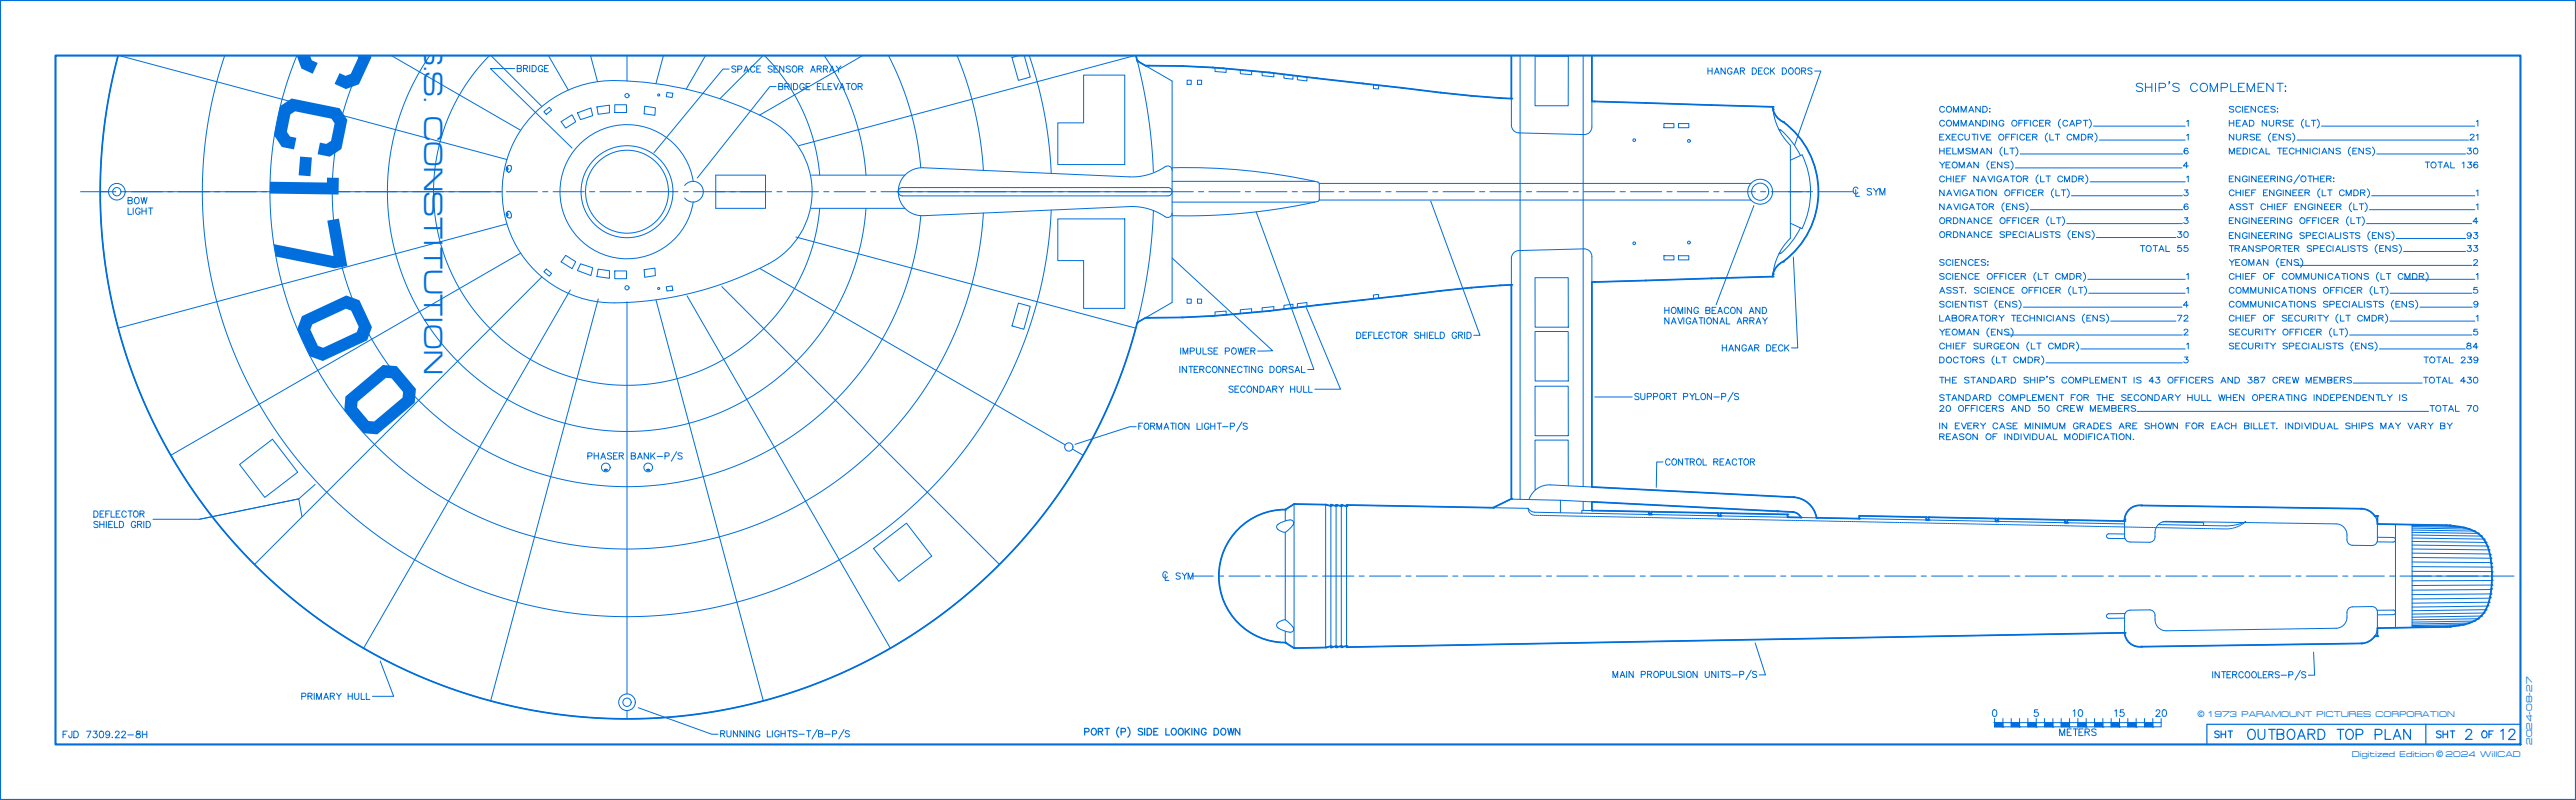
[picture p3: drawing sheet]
<svg xmlns="http://www.w3.org/2000/svg" width="737mm" height="229mm" viewBox="0 0 737 229" stroke-linecap="round" stroke-linejoin="round" font-family="sans-serif">
<defs><g id="words">
<g font-size="26.8" fill="#006edd">
<text x="90.2" y="4.2" transform="rotate(115 90.2 4.2)">C</text>
<text x="110.7" y="8.2" transform="rotate(-50 110.7 8.2)">N</text>
<text x="80.9" y="26.2" transform="rotate(101 80.9 26.2)">C</text>
<text x="77.9" y="41.8" transform="rotate(95 77.9 41.8)">-</text>
<text x="77.3" y="49.6" transform="rotate(91 77.3 49.6)">1</text>
<text x="77.3" y="64.2" transform="rotate(80 77.3 64.2)">7</text>
<text x="83.2" y="90.2" transform="rotate(65 83.2 90.2)">0</text>
<text x="95.7" y="114" transform="rotate(50 95.7 114)">0</text>
</g>
<text font-size="7.6" fill="#006edd" x="121.3" y="2.7" transform="rotate(90 121.3 2.7)">U.S.S. CONSTITUTION</text>
<text font-size="2.5" fill="#006edd" x="628.5" y="205">© 1973 PARAMOUNT PICTURES CORPORATION</text>
<g font-size="2.4" fill="#006edd">
<text x="724.1" y="212.9" transform="rotate(-90 724.1 212.9)">2024-08-27</text>
<text x="672.5" y="216.2">Digitized Edition © 2024 WillCAD</text>
</g>
</g></defs>
<!-- layer: G-DETL-LGHT -->
<g fill="none" stroke="#006edd" stroke-width=".29">
<path d="M39 0a150.6 150.6 0 0 0 109.8 202.3 150.6 150.6 0 0 0 181-142.1M289.4 16.4l3.4-.9 1.8 6.5-3.4 1zM319.6 0a150.5 150.5 0 0 1 10.2 49.1M325.2 17.4l10 5.8v63.2l-10 5.8M327.6 18.8a324.3 324.3 0 0 1 48.8 3.6l24.4 2.7a355 355 0 0 0 31.4 3.1M432.2 0v35.8a2.21 2.21 0 0 0 2.1 2.2l18.6 .5a2.2 2.2 0 0 0 2.3-2.2v-36.3M152.4 32.8a32.7 32.7 0 0 1 27.7-9.6 94.5 94.5 0 0 1 42.4 12.7 23.4 23.4 0 0 1-5.3 40.8 94.9 94.9 0 0 1-45.2 9.7 31.8 31.8 0 0 1-26.5-20.7 31.8 31.8 0 0 1 6.9-32.9zM309.9 21.5h11.7v25.5h-19.1v-11.9h7.4zM455.2 29l51.7 1.5a16.8 16.8 0 0 0 5.1 11v26.6a16.8 16.8 0 0 0-5.1 10.9l-51.7 1.6M507 31.3l.5 1.2 .8 1.1a25.1 25.1 0 0 1 11.6 22.8 25.1 25.1 0 0 1-11.6 19.5l-.8 1.1-.5 1.3M508.6 36.9l.4 .3M508.9 37.4l.3-.3a23.4 23.4 0 0 1 5.6 7.3"/>
<path d="M195.8 53a2.97 2.97 0 0 1 4.3-.4 2.97 2.97 0 0 1 0 4.4 2.97 2.97 0 0 1-4.3-.4M198.2 51.8a19.2 19.2 0 0 0-29.3-13.1 19.2 19.2 0 0 0 0 32.2 19.2 19.2 0 0 0 29.3-13.2M204.7 50h14.2v9.5h-14.2zM204.7 54.8h14.2M231.9 59.5h26.9M232 50h26.8M256.4 54.8h78.3M257.3 53.8l.7-.2h76a1.19 1.19 0 0 1 1.2 1.2 1.19 1.19 0 0 1-1.2 1.2h-76a1.19 1.19 0 0 1-1.1-.8 1.19 1.19 0 0 1 .4-1.4zM335.2 57.8h40.8M335.2 51.8h40.8M335.2 48.7a1.29 1.29 0 0 0-2-1.1 16.8 16.8 0 0 1-10.2 2.9l-59-2.6a6.9 6.9 0 0 0-7.1 6.9 6.9 6.9 0 0 0 7.1 6.8l59-2.6a17.2 17.2 0 0 1 10.5 3.1h.7l.6-.3 .4-.9M335.2 47.9a168.7 168.7 0 0 1 41.8 4.2l.2 .5 .1 4.4-.3 .5a167.9 167.9 0 0 1-41.8 4.1"/>
<path d="M511.4 54.8h5.9M512 45.8l3.3-1.6a23.9 23.9 0 0 1 0 21.1l-3.3-1.5M302.5 62.6h19.1v25.5h-11.7v-13.6h-7.4zM434.3 71.6l18.6-.5a2.21 2.21 0 0 1 2.3 2.2v65.9M434.3 71.6a2.21 2.21 0 0 0-2.1 2.2v68.8M509 72.3l-.4 .4M514.8 65.1a23.4 23.4 0 0 1-5.6 7.4l-.3-.3M291.2 86.6l3.4 1-1.8 6.5-3.4-1zM432.2 81.4a355 355 0 0 0-31.4 3.1l-24.4 2.7a323.2 323.2 0 0 1-48.8 3.6M68.5 132.7l9.4-7.2 7.2 9.4-9.4 7.2zM249.8 156.7l9.4-7.2 7.2 9.4-9.4 7.2zM365.3 150a6.4 6.4 0 0 1 4.1-1.4l.5 .7a4.5 4.5 0 0 1-2.4 2.8 2.43 2.43 0 0 1-2.5-1.6z"/>
<path d="M367.5 152.1v25M367.5 145.6a19 19 0 0 0-19 19 19 19 0 0 0 19 19M370 144l-2.5 1.6v3.2M370 144v41.2M370 144l9.1 .2M379.1 144.2v40.8M379.1 144.2l1.5 .4M382.1 144.6l-1.5-.4v40.8l1.5-.4M383.5 144.6l-1.4-.3v40.7l1.4-.4M385 144.6l-1.5-.3v40.6l1.5-.3M427 145.1l5-2.5 14.2 .3 66.4 3.4 1.4 .5 1 1.1M438.9 146.4l-1.3-.5-.6-.6-52-1v40.6l222.5-4.1"/>
<path d="M438.9 146.4l168.6 3.3M446.2 142.9v3.6M455.2 143.4v2.5M512.8 142.1l-69.5-3.5a6.2 6.2 0 0 0-6.1 4.1M512.8 142.1a7.1 7.1 0 0 1 6.6 5.9M608.7 145.8l1.4-1 1.7-.4 63.3 1a4.8 4.8 0 0 1 4.7 3.9v5a1.59 1.59 0 0 1-1.6 1.6l-5.5-.1a1.58 1.58 0 0 1-1.6-1.6 3.6 3.6 0 0 0-2.4-4.4l-49.3-.8a3.4 3.4 0 0 0-3.2 4.4 1.58 1.58 0 0 1-1.6 1.6l-5.5-.1a1.58 1.58 0 0 1-1.6-1.6l.1-5.5 .4-1.1zM641.6 149.3l-2.2 .7-2.3 .3-19.9-.4M679 147.4h.8v1.9M679.8 149.7l19.6 .4a19.6 19.6 0 0 1 8.3 1.8 9.6 9.6 0 0 1 4.5 7.6M712.2 159.5l.3 2.5M365.4 178a2.18 2.18 0 0 1 3.6 .4l.4 .4a1.06 1.06 0 0 1 .4 1.5 1.06 1.06 0 0 1-1.6 .3 4.1 4.1 0 0 1-3.2-1.9zM679.8 179.9v1.9h-.8"/>
<path d="M679.8 179.9v-5a1.58 1.58 0 0 0-1.6-1.6l-5.5 .1a1.58 1.58 0 0 0-1.6 1.6 3.6 3.6 0 0 1-2.4 4.4l-49.3 .8a3.4 3.4 0 0 1-3.2-4.3 1.58 1.58 0 0 0-1.6-1.6h-5.5a1.58 1.58 0 0 0-1.6 1.6v4.9M679.8 179.9a4.8 4.8 0 0 1-4.7 4l-62.8 .9a4.3 4.3 0 0 1-4.8-4M711.3 173a8.7 8.7 0 0 1-7.9 5.7l-4 .4-19.6 .4M712.5 162v5.2M712.5 167.2l-.4 3-.8 2.8M367.5 180.4v3.2M367.5 183.6l2.5 1.6M379.1 185l-9.1 .2M380.6 184.7l-1.5 .3"/>
<circle cx="179.3" cy="54.8" r="13.1"/>
<circle cx="305.6" cy="127.7" r="1.19"/>
</g>
<!-- layer: G-DETL-XLIT -->
<g fill="none" stroke="#006edd" stroke-width=".29">
<path d="M33.8 15.8l111.1 29.8M70.9 0a121.4 121.4 0 0 0 77.7 172.3 121.4 121.4 0 0 0 152-112.3M84.4 0l64.5 37.2M93.1 0a102.1 102.1 0 0 0 54.7 151.9 102.1 102.1 0 0 0 133.4-91M115.2 0a84.3 84.3 0 0 0 31.7 132.6 84.3 84.3 0 0 0 116.4-71M124.5 0l30.4 30.4M138.2 0a68.5 68.5 0 0 0 8.4 115 68.5 68.5 0 0 0 101-55.5M147.7 0l14.8 25.7M164.6 0l6.3 23.3M171.6 0a55.3 55.3 0 0 0-47.5 58.3 55.3 55.3 0 0 0 54.6 51.8 55.3 55.3 0 0 0 55.7-50.6M179.3 0v23.1M186.9 0a55.3 55.3 0 0 1 47.5 50"/>
<path d="M194 0l-6.4 23.9M210.9 0l-14.7 25.5M220.4 0a68.5 68.5 0 0 1 27.2 50M234.1 0l-28.2 28.2M243.3 0a84.3 84.3 0 0 1 20 47.9M265.4 0a102 102 0 0 1 15.8 48.7M274.2 0l-57 32.9M287.6 0a121.3 121.3 0 0 1 13 49.6M324.8 15.8l-96.4 25.8M347.4 19.3v1.1l3.2 .3v-1.1M354.7 20v1.1l3.2 .3v-1.1M434.7 0v142.7"/>
<path d="M439 16.1h9.5l-.1 14.1h-9.5zM439 .7h9.5l-.1 14.1h-9.5zM452.7 0v139M155.5 31.9l1.6-1.3 .6 .9-1.5 1.2zM160.4 34.8l3.2-2 1 2-2.8 1.8zM165.1 32.3l3.9-1.5 .5 2.2-3.5 1.2zM170.7 30.6l3.6-.5v2.1l-3.3 .5zM175.8 29.9h3.3v2.3h-3.3zM184.4 30.3l3 .5-.1 2.2-3.1-.5zM190.7 26.4l1.7 .3-.2 1.2-1.7-.3zM339.4 22.9h1.2v1.2h-1.2zM342.4 22.9h1.2v1.2h-1.2z"/>
<path d="M360.9 20.5v1.1l3.4 .4v-1.1M367.1 21.2v1.1l2.6 .3v-1.1M371 21.7v1.1l2.7 .3v-1.1M392.8 24.2l-.1 1.1 1.4 .1 .2-1M475.8 35.3h2.9v1.2h-2.9zM479.9 35.3h3v1.2h-3zM28.7 54.8h2.3M35.8 54.8h107.8M145 47.9l.2 .1a.32 .32 0 0 1 .1 .3 .32 .32 0 0 1-.3 .2zM145.1 47.9h-.1M145.1 47.5a.7 .7 0 0 1 1-.1 .7 .7 0 0 1 .1 1 .76 .76 0 0 1-1 .8 .76 .76 0 0 1-.4-1.2zM145.4 49.2h.1"/>
<path d="M377.2 52.4h123.5M377.2 57.2h123.5M144.9 64l-111.1 29.8M145 60.9l.2 .1a.32 .32 0 0 1 .1 .4 .32 .32 0 0 1-.3 .2zM145.1 60.9h-.1M145.1 60.5a.98 .98 0 0 1 1.1 .4 .98 .98 0 0 1 0 1.1 .93 .93 0 0 1-1.3-.2 .93 .93 0 0 1 .2-1.3zM145.4 60.4h.1M148.9 72.3l-100.1 57.8M154.9 79.1l-82.1 82.2M156.2 76.9l1.5 1.2-.6 .8-1.6-1.2zM161.8 73l2.8 1.8-1 2-3.2-2zM166 75.4l3.5 1.1-.5 2.2-3.9-1.4z"/>
<path d="M171 76.9l3.3 .5v2.1l-3.6-.5zM175.8 77.4h3.3v2.2h-3.3zM184.2 77.1l3.1-.5 .1 2.2-3 .4zM217.3 76.8l87.3 50.3M227.6 67.7l97.2 26.1M438.9 79.4h9.5l.1 14.1h-9.5zM475.8 73.1h2.9v1.2h-2.9zM479.9 73.1h3v1.2h-3zM163.1 82.9l-59.1 102.3M171.1 85.4l-30.8 114.9M179.3 86.2v112.1M187.6 85.8l30.7 114.5"/>
<path d="M190.5 82l1.7-.3 .2 1.2-1.7 .3zM196.5 84.5l58.1 100.7M206.4 81.9l79.4 79.4M339.4 85.5h1.2v1.2h-1.2zM342.4 85.5h1.2v1.2h-1.2zM350.6 90v-1.1l-3.2 .2v1.1M357.9 89.3v-1.1l-3.2 .3v1.1M364.3 88.7v-1.1l-3.4 .3v1.1M369.7 88v-1.1l-2.6 .3v1.1M373.7 87.5v-1.1l-2.7 .4v1.1M394.3 85.2l-.2-1.1-1.4 .2 .1 1.1M438.9 94.7h9.5l.1 14.2h-9.5z"/>
<path d="M438.9 110.4h9.5l.1 14.1h-9.5zM172.9 134.2a.32 .32 0 0 1 .4-.2 .32 .32 0 0 1 .2 .4h-.5zM185 134.2a.32 .32 0 0 1 .4-.2 .32 .32 0 0 1 .2 .4h-.5zM306.7 128.3l3 1.8M448.5 138.8l-.1-13h-9.5l.1 14.1h.2M452.3 146.6v-.8l19.2 .4v.8M452.7 143.3v2.5M472.2 147v-.8l19.1 .4v.8M492 147.4v-.8l19.1 .4v.8M531.6 148.2v-.8l19.2 .4v.8M551.5 148.6v-.8l19.1 .4v.8M571.3 149v-.8l19.2 .4v.8"/>
<path d="M607.5 152.6l-4.5-.1a.65 .65 0 0 0-.6 .7 .65 .65 0 0 0 .6 .6l4.6 .1M607.5 148.9l-16.4-.3v.8M618.5 149.1l11.6 .3v.8M679.8 153.5l4.5 .1a.65 .65 0 0 1 .7 .6 .65 .65 0 0 1-.7 .7l-4.6-.1M607.6 175.3l-4.6 .1a.65 .65 0 0 0-.6 .6 .65 .65 0 0 0 .6 .7l4.5-.1M679.7 174.4l4.6-.1a.65 .65 0 0 1 .7 .7 .65 .65 0 0 1-.7 .6l-4.5 .1M179.3 203v2.4"/>
<circle cx="179.3" cy="27.3" r=".6"/>
<circle cx="188.3" cy="27.1" r=".3"/>
<circle cx="33.4" cy="54.8" r="2.37"/>
<circle cx="33.4" cy="54.8" r="1.19"/>
<circle cx="179.3" cy="54.8" r="11.9"/>
<circle cx="467.3" cy="40" r=".38"/>
<circle cx="482.9" cy="40.3" r=".4"/>
<circle cx="503.3" cy="54.8" r="3.6"/>
<circle cx="503.3" cy="54.8" r="2.45"/>
<circle cx="467.3" cy="69.5" r=".38"/>
<circle cx="482.9" cy="69.3" r=".4"/>
<circle cx="179.3" cy="82.2" r=".6"/>
<circle cx="188.3" cy="82.4" r=".3"/>
<circle cx="173.2" cy="133.6" r="1.24"/>
<circle cx="185.3" cy="133.6" r="1.24"/>
<circle cx="179.3" cy="200.7" r="2.37"/>
<circle cx="179.3" cy="200.7" r="1.19"/>
</g>
<!-- layer: G-BORD-TITL -->
<path d="M693.7 207h-62.6v5.7" fill="none" stroke="#006edd" stroke-width=".35"/>
<!-- layer: G-DETL-TITL -->
<g fill="none" stroke="#006edd" stroke-width=".35">
<path d="M310.1 209.1l1.1-.1 .2-.2-.1-.5-1.2-.2v1.9M312.4 208.2a.89 .89 0 0 1 1.1 .9 .89 .89 0 0 1-1.1 .8l-.3-.6zM314 209h1.1l.1-.7-1.2-.2v1.9M314.7 209l.6 1M316 208.1h1.2M316.6 208.1v1.9M319.9 207.8a1.96 1.96 0 0 0 0 2.9M320.6 209.1l1.1-.1 .1-.2v-.5l-1.2-.2v1.9M322.5 207.8a1.96 1.96 0 0 1 0 2.9M326.7 208.4l-.4-.3-.8 .3 .2 .5 1 .6v.3l-.4 .2-.8-.2M327.3 208.1v1.9M328 208.1h.7a1.02 1.02 0 0 1 .6 1 1.02 1.02 0 0 1-.6 .9h-.7z"/>
<path d="M329.9 209h.7M331.1 208.1h-1.2v1.9h1.2M333.4 208.1v1.9h1.1M335.3 208.2a.89 .89 0 0 1 1.1 .9 .89 .89 0 0 1-1.1 .8l-.4-.6zM337.3 208.2a.89 .89 0 0 1 1.1 .9 .89 .89 0 0 1-1.1 .8l-.4-.6zM338.9 208.1v1.9M339.4 209l.8 1M340.2 208.1l-1.3 1.3M340.8 208.1v1.9M342.8 208.1v1.9l-1.3-1.9v1.9M344.9 208.6a.7 .7 0 0 0-.8-.5 .7 .7 0 0 0-.6 .8v.4a.68 .68 0 0 0 .7 .8 .68 .68 0 0 0 .7-.8h-.5M347.2 208.1h.6a1.02 1.02 0 0 1 .7 1 1.02 1.02 0 0 1-.7 .9h-.6z"/>
<path d="M349.2 208.4l.2-.2a.89 .89 0 0 1 1.1 .9 .89 .89 0 0 1-1.1 .8l-.3-.6zM351.1 208.1l.4 1.9 .5-1.9 .4 1.9 .5-1.9M354.5 208.1v1.9l-1.3-1.9v1.9"/>
</g>
<!-- layer: G-BORD-HOUR -->
<g fill="none" stroke="#006edd" stroke-width=".29">
<path d="M18 209.8h.8M19.2 208.9h-1.2v1.9M20.6 208.9l-.1 1.7-.3 .2-.4-.1-.1-.5M21.1 208.9h.6a1.02 1.02 0 0 1 .7 1 1.02 1.02 0 0 1-.7 .9h-.6zM24.7 208.9h1.3l-.9 1.9M26.7 208.9h1l-.5 .7a.63 .63 0 0 1 .5 1.1 .63 .63 0 0 1-1.1-.2M28.6 209a.62 .62 0 0 1 1 .3v.4a.82 .82 0 0 1-.7 1.1 1.22 1.22 0 0 1-.3-1.8zM31.4 209.6a.59 .59 0 0 1-.8 .5 .59 .59 0 0 1-.3-1 .59 .59 0 0 1 1 .1l.1 .4a.9 .9 0 0 1-.8 1.2l-.3-.2M32.1 210.6l.1 .1M33 209.4l.4-.5h.3l.4 .4-.3 .6-.9 .9h1.3M34.8 209.4l.4-.5h.3l.4 .4-.3 .6-.9 .9h1.3M36.5 210h1.7"/>
<path d="M39.1 209v.6l.8 .2 .3 .4a.64 .64 0 0 1-.7 .7 .64 .64 0 0 1-.6-.7l1.2-.8-.1-.4zM40.7 209.8h1.3M40.7 208.9v1.9M42 208.9v1.9"/>
</g>
<!-- layer: G-BORD-SCAL -->
<g fill="#006edd" stroke="#006edd" stroke-width=".29">
<path d="M570.3 206.5l2.4 1.2h-2.4zM570.3 206.5l2.4 1.2v-1.2z"/>
<path d="M575.1 206.5l2.4 1.2h-2.4zM575.1 206.5l2.4 1.2v-1.2z"/>
<path d="M579.9 206.5l2.4 1.2h-2.4zM579.9 206.5l2.4 1.2v-1.2z"/>
<path d="M584.6 206.5l2.4 1.2h-2.4zM584.6 206.5l2.4 1.2v-1.2z"/>
<path d="M589.4 206.5l2.4 1.2h-2.4zM589.4 206.5l2.4 1.2v-1.2z"/>
<path d="M594.2 206.5l2.3 1.2h-2.3zM594.2 206.5l2.3 1.2v-1.2z"/>
<path d="M598.9 206.5l2.4 1.2h-2.4zM598.9 206.5l2.4 1.2v-1.2z"/>
<path d="M603.7 206.5l2.4 1.2h-2.4zM603.7 206.5l2.4 1.2v-1.2z"/>
<path d="M608.4 206.5l2.4 1.2h-2.4zM608.4 206.5l2.4 1.2v-1.2z"/>
<path d="M613.2 206.5l2.4 1.2h-2.4zM613.2 206.5l2.4 1.2v-1.2z"/>
</g>
<g fill="none" stroke="#006edd" stroke-width=".29">
<path d="M570 202.9a.62 .62 0 0 1 .9 .3l.1 .4a.82 .82 0 0 1-.7 1.1 1.21 1.21 0 0 1-.3-1.8zM570.3 205.3v2.4h47.7v-2.4M570.3 206.5h47.7M572.7 205.3v2.4M575.1 205.3v2.4M577.5 205.3v2.4M579.9 205.3v2.4M582.3 205.3v2.4M582.7 202.8h-.9l-.1 .8a.67 .67 0 0 1 1 0 .67 .67 0 0 1-.1 1 .67 .67 0 0 1-1-.2M584.6 205.3v2.4M587 205.3v2.4M588.9 210.2v-1.9l.8 1.9 .7-1.9v1.9"/>
<path d="M589.4 205.3v2.4M591.1 209.2h.7M591.8 205.3v2.4M592.3 208.3h-1.2v1.9h1.2M592.8 203.2l.5-.4v1.9M592.8 208.3h1.3M593.5 208.3v1.9M594.2 205.3v2.4M594.5 209.2h.7M594.5 202.9a.62 .62 0 0 1 .9 .3l.1 .4a.83 .83 0 0 1-.7 1.1 1.22 1.22 0 0 1-.3-1.8zM595.7 208.3h-1.2v1.9h1.2M596.2 209.2l1.1-.1 .1-.6-1.2-.2v1.9"/>
<path d="M596.5 205.3v2.4M596.8 209.2l.7 1M598.9 205.3v2.4M599.4 208.6l-.5-.3-.8 .3 .2 .4 1.1 .7v.2l-.5 .3-.8-.3M601.3 205.3v2.4M603.7 205.3v2.4M604.7 203.2l.5-.4v1.9M606.1 205.3v2.4M607.2 202.8h-.9v.8a.67 .67 0 0 1 1 0 .67 .67 0 0 1-.2 1 .67 .67 0 0 1-.9-.2M608.4 205.3v2.4M610.8 205.3v2.4M613.2 205.3v2.4"/>
<path d="M615.6 205.3v2.4M616.5 203.3l.4-.5 .5 .1 .2 .3-.3 .6-.9 .9h1.3M618.5 202.9a.62 .62 0 0 1 .9 .3l.1 .4a.82 .82 0 0 1-.7 1.1 1.22 1.22 0 0 1-.3-1.8z"/>
</g>
<!-- layer: G-DETL-CNTR -->
<g fill="none" stroke="#006edd" stroke-width=".29">
<path d="M23 54.8h10.1M34.6 54.8h1.5M37.6 54.8h8.9M48 54.8h1.5M51 54.8h8.9M61.4 54.8h1.5M64.4 54.8h8.9M74.8 54.8h1.5M77.8 54.8h8.9M88.2 54.8h1.5M91.2 54.8h8.9M101.6 54.8h1.5"/>
<path d="M104.6 54.8h8.9M115 54.8h1.5M118 54.8h8.9M128.4 54.8h1.5M131.4 54.8h8.9M141.8 54.8h1.5M144.8 54.8h8.9M155.2 54.8h1.5M158.2 54.8h8.9M168.6 54.8h1.5M171.6 54.8h8.9M182 54.8h1.5"/>
<path d="M184.9 54.8h9M195.4 54.8h1.4M198.3 54.8h9M208.8 54.8h1.4M211.7 54.8h9M222.1 54.8h1.5M225.1 54.8h9M235.5 54.8h1.5M238.5 54.8h9M248.9 54.8h1.5M251.9 54.8h8.9M262.3 54.8h1.5"/>
<path d="M265.3 54.8h8.9M275.7 54.8h1.5M278.7 54.8h8.9M289.1 54.8h1.5M292.1 54.8h8.9M302.5 54.8h1.5M305.5 54.8h8.9M315.9 54.8h1.5M318.9 54.8h8.9M329.3 54.8h1.5M332.3 54.8h8.9M342.7 54.8h1.5"/>
<path d="M345.7 54.8h8.9M356.1 54.8h1.5M359.1 54.8h8.9M369.5 54.8h1.5M372.5 54.8h8.9M382.9 54.8h1.5M385.9 54.8h8.9M396.3 54.8h1.5M399.3 54.8h8.9M409.7 54.8h1.5M412.6 54.8h9M423.1 54.8h1.5"/>
<path d="M426 54.8h9M436.5 54.8h1.4M439.4 54.8h9M449.9 54.8h1.4M452.8 54.8h9M463.2 54.8h1.5M466.2 54.8h9M476.6 54.8h1.5M479.6 54.8h9M490 54.8h1.5M493 54.8h8.9M503.4 54.8h1.5"/>
<path d="M506.4 54.8h8.9M516.8 54.8h1.5M519.8 54.8h10.1M530.6 54.2v1.9h1.1M531.3 53.9a.7 .7 0 0 0-.8-.4 .7 .7 0 0 0-.6 .7v.5a.7 .7 0 0 0 .6 .7 .7 .7 0 0 0 .8-.5M535.2 54.1l-.5-.3-.8 .3 .2 .5 .9 .3 .2 .3v.3l-.5 .2-.8-.2M535.7 53.8l.7 .9 .8-.9M536.4 54.7v1M537.5 55.7v-1.9l.8 1.9 .7-1.9v1.9M333.2 164.1v1.8h1M333.8 163.8a.66 .66 0 0 0-.8-.4 .66 .66 0 0 0-.5 .7v.4a.66 .66 0 0 0 .5 .7 .66 .66 0 0 0 .8-.5M337.5 164l-.4-.3-.8 .3 .2 .4 1 .6v.3l-.4 .2-.8-.2"/>
<path d="M338 163.7l.7 .9 .7-.9M338.7 164.6v.9M339.7 165.5v-1.8l.7 1.8 .7-1.8v1.8M341.1 164.6h5.8M348.4 164.6h1.5M351.4 164.6h8.9M361.8 164.6h1.5M364.8 164.6h8.9M375.2 164.6h1.5M378.2 164.6h8.9M388.6 164.6h1.5M391.6 164.6h8.9"/>
<path d="M402 164.6h1.5M405 164.6h8.9M415.4 164.6h1.5M418.4 164.6h8.9M428.8 164.6h1.5M431.8 164.6h8.9M442.2 164.6h1.5M445.2 164.6h8.9M455.6 164.6h1.5M458.6 164.6h8.9M469 164.6h1.5M472 164.6h8.9"/>
<path d="M482.4 164.6h1.5M485.4 164.6h8.9M495.8 164.6h1.5M498.7 164.6h9M509.2 164.6h1.5M512.1 164.6h9M522.6 164.6h1.4M525.5 164.6h9M536 164.6h1.4M538.9 164.6h9M549.3 164.6h1.5M552.3 164.6h9"/>
<path d="M562.7 164.6h1.5M565.7 164.6h8.9M576.1 164.6h1.5M579.1 164.6h8.9M589.5 164.6h1.5M592.5 164.6h8.9M602.9 164.6h1.5M605.9 164.6h8.9M616.3 164.6h1.5M619.3 164.6h8.9M629.7 164.6h1.5M632.7 164.6h8.9"/>
<path d="M643.1 164.6h1.5M646.1 164.6h8.9M656.5 164.6h1.5M659.5 164.6h8.9M669.9 164.6h1.5M672.9 164.6h8.9M683.3 164.6h1.5M686.3 164.6h8.9M696.7 164.6h1.5M699.7 164.6h8.9M710.1 164.6h1.5M713.1 164.6h5.8"/>
</g>
<!-- layer: G-DETL-PATT -->
<g fill="none" stroke="#006edd" stroke-width=".29">
<path d="M685 149.8v29.6M689.7 149.9v29.4M689.7 150l11 .2M689.7 150.2l12.7 .2M689.7 150.5l14.8 .2M689.7 150.9l16.4 .3M689.7 151.5l17.7 .3M689.7 152.1l18.9 .3M689.7 152.9l19.8 .3M689.7 153.7l20.5 .4M689.7 154.7l21.1 .3M689.7 155.8l21.6 .2"/>
<path d="M689.7 156.9l22 .2M689.7 158.1l22.3 .2M689.7 159.3l22.5 .2M689.7 160.6l22.7 .2M689.7 161.9l22.8 .2M689.7 163.3h22.8M689.7 164.6h22.9M702.4 178.8l-12.7 .3M704.5 178.5l-14.8 .3M706.1 178l-16.4 .3M707.4 177.5l-17.7 .3M708.6 176.8l-18.9 .3"/>
<path d="M709.5 176l-19.8 .3M710.2 175.2l-20.5 .3M710.8 174.2l-21.1 .3M711.3 173.2l-21.6 .3M711.7 172.1l-22 .2M712 170.9l-22.3 .3M712.2 169.7l-22.5 .2M712.4 168.5l-22.7 .1M712.5 167.2l-22.8 .1M712.5 165.9l-22.8 .1"/>
</g>
<!-- layer: G-DETL-ULIT -->
<g fill="none" stroke="#006edd" stroke-width=".29">
<path d="M437 145.3v.4M437.1 145.9l.1 .3M437.3 146.4l.2 .3M437.7 146.8l.3 .2M438.1 147.1l.4 .1M438.7 147.2l.3 .1M439.2 147.3h.4M439.8 147.3h.3M440.3 147.3h.4M440.9 147.3h.3M441.4 147.3h.4M442 147.3h.3"/>
<path d="M442.5 147.3h.4M443.1 147.3h.3M443.6 147.3h.4M444.2 147.4h.3M444.7 147.4h.4M445.3 147.4h.3M445.8 147.4h.4M446.4 147.4h.3M446.9 147.4h.4M447.5 147.4h.3M448 147.4h.4M448.6 147.4h.3"/>
<path d="M449.1 147.5h.4M449.7 147.5h.3M450.2 147.5h.4M450.8 147.5h.3M451.3 147.5h.4M451.9 147.5h.3M452.4 147.5h.4M453 147.5h.3M453.5 147.5h.4M454.1 147.5l.3 .1M454.6 147.6h.4M455.2 147.6h.3"/>
<path d="M455.7 147.6h.4M456.3 147.6h.3M456.8 147.6h.4M457.4 147.6h.3M457.9 147.6h.4M458.5 147.6h.3M459 147.6l.4 .1M459.6 147.7h.3M460.1 147.7h.4M460.7 147.7h.4M461.2 147.7h.4M461.8 147.7h.4"/>
<path d="M462.3 147.7h.4M462.9 147.7h.4M463.4 147.7h.4M464 147.7h.4M464.5 147.8h.4M465.1 147.8h.4M465.6 147.8h.4M466.2 147.8h.4M466.7 147.8h.4M467.3 147.8h.4M467.8 147.8h.4M468.4 147.8h.4"/>
<path d="M468.9 147.8h.4M469.5 147.9h.4M470 147.9h.4M470.6 147.9h.4M471.1 147.9h.4M471.7 147.9h.4M472.2 147.9h.4M472.8 147.9h.4M473.3 147.9h.4M473.9 147.9h.4M474.4 147.9l.4 .1M475 148h.4"/>
<path d="M475.5 148h.4M476.1 148h.4M476.6 148h.4M477.2 148h.4M477.7 148h.4M478.3 148h.4M478.8 148h.4M479.4 148.1h.4M479.9 148.1h.4M480.5 148.1h.4M481 148.1h.4M481.6 148.1h.4"/>
<path d="M482.2 148.1h.3M482.7 148.1h.4M483.3 148.1h.3M483.8 148.1h.4M484.4 148.1l.3 .1M484.9 148.2h.4M485.5 148.2h.3M486 148.2h.4M486.6 148.2h.3M487.1 148.2h.4M487.7 148.2h.3M488.2 148.2h.4"/>
<path d="M488.8 148.2h.3M489.3 148.2l.4 .1M489.9 148.3h.3M490.4 148.3h.4M491 148.3h.3M491.5 148.3h.4M492.1 148.3h.3M492.6 148.3h.4M493.2 148.3h.3M493.7 148.3h.4M494.3 148.3l.3 .1M494.8 148.4h.4"/>
<path d="M495.4 148.4h.3M495.9 148.4h.4M496.5 148.4h.3M497 148.4h.4M497.6 148.4h.3M498.1 148.4h.4M498.7 148.4h.3M499.2 148.4h.4M499.8 148.5h.3M500.3 148.5h.4M500.9 148.5h.3M501.4 148.5h.4"/>
<path d="M502 148.5h.3M502.5 148.5h.4M503.1 148.5h.3M503.6 148.5h.4M504.2 148.5h.3M504.7 148.5l.4 .1M505.3 148.6h.3M505.8 148.6h.4M506.4 148.6h.3M506.9 148.6h.4M507.5 148.6h.3M508 148.6h.4"/>
<path d="M508.6 148.6h.3M509.1 148.6h.4M509.7 148.6l.3 .1M510.2 148.7h.4M510.8 148.7h.3M511.3 148.7h.4M511.9 148.7h.3M512.4 148.7h.4M513 148.7h.3M513.5 148.7h.4M514.1 148.7h.4M514.6 148.7l.4 .1"/>
<path d="M515.2 148.8h.4M515.7 148.8h.4M516.3 148.8h.4M516.8 148.8h.4M517.4 148.8h.4M517.9 148.8h.4M518.5 148.8h.4M519 148.8h.4M519.6 148.8h.4M520.1 148.9h.4M520.7 148.9h.4M521.2 148.9h.4"/>
<path d="M521.8 148.9h.4M522.3 148.9h.4M522.9 148.9h.4M523.4 148.9h.4M524 148.9h.4M524.5 148.9h.4M525.1 148.9l.4 .1M525.6 149h.4M526.2 149h.4M526.7 149h.4M527.3 149h.4M527.8 149h.4"/>
<path d="M528.4 149h.4M528.9 149h.4M529.5 149h.4M530 149.1h.4M530.6 149.1h.4M531.2 149.1h.3M531.7 149.1h.4M532.3 149.1h.3M532.8 149.1h.4M533.4 149.1h.3M533.9 149.1h.4M534.5 149.1h.3"/>
<path d="M535 149.1l.4 .1M535.6 149.2h.3M536.1 149.2h.4M536.7 149.2h.3M537.2 149.2h.4M537.8 149.2h.3M538.3 149.2h.4M538.9 149.2h.3M539.4 149.2h.4M540 149.2l.3 .1M540.5 149.3h.4M541.1 149.3h.3"/>
<path d="M541.6 149.3h.4M542.2 149.3h.3M542.7 149.3h.4M543.3 149.3h.3M543.8 149.3h.4M544.4 149.3h.3M544.9 149.3l.4 .1M545.5 149.4h.3M546 149.4h.4M546.6 149.4h.3M547.1 149.4h.4M547.7 149.4h.3"/>
<path d="M548.2 149.4h.4M548.8 149.4h.3M549.3 149.4h.4M549.9 149.4h.3M550.4 149.5h.4M551 149.5h.3M551.5 149.5h.4M552.1 149.5h.3M552.6 149.5h.4M553.2 149.5h.3M553.7 149.5h.4M554.3 149.5h.3"/>
<path d="M554.8 149.5h.4M555.4 149.5l.3 .1M555.9 149.6h.4M556.5 149.6h.3M557 149.6h.4M557.6 149.6h.3M558.1 149.6h.4M558.7 149.6h.3M559.2 149.6h.4M559.8 149.6h.3M560.3 149.6l.4 .1M560.9 149.7h.4"/>
<path d="M561.4 149.7h.4M562 149.7h.4M562.5 149.7h.4M563.1 149.7h.4M563.6 149.7h.4M564.2 149.7h.4M564.7 149.7h.4M565.3 149.7l.4 .1M565.8 149.8h.4M566.4 149.8h.4M566.9 149.8h.4M567.5 149.8h.4"/>
<path d="M568 149.8h.4M568.6 149.8h.4M569.1 149.8h.4M569.7 149.8h.4M570.2 149.8h.4M570.8 149.9h.4M571.3 149.9h.4M571.9 149.9h.4M572.4 149.9h.4M573 149.9h.4M573.5 149.9h.4M574.1 149.9h.4"/>
<path d="M574.6 149.9h.4M575.2 149.9h.4M575.7 150h.4M576.3 150h.4M576.8 150h.4M577.4 150h.4M577.9 150h.4M578.5 150h.4M579 150h.4M579.6 150h.4M580.1 150h.4M580.7 150.1h.4"/>
<path d="M581.2 150.1h.4M581.8 150.1h.4M582.3 150.1h.4M582.9 150.1h.4M583.4 150.1h.4M584 150.1h.4M584.6 150.1h.3M585.1 150.1h.4M585.7 150.2h.3M586.2 150.2h.4M586.8 150.2h.3M587.3 150.2h.4"/>
<path d="M587.9 150.2h.3M588.4 150.2h.4M589 150.2h.3M589.5 150.2h.4M590.1 150.2h.3M590.6 150.2l.4 .1M591.2 150.3h.3M591.7 150.3h.4M592.3 150.3h.3M592.8 150.3h.4M593.4 150.3h.3M593.9 150.3h.4"/>
<path d="M594.5 150.3h.3M595 150.3h.4M595.6 150.3l.3 .1M596.1 150.4h.4M596.7 150.4h.3M597.2 150.4h.4M597.8 150.4h.3M598.3 150.4h.4M598.9 150.4h.3M599.4 150.4h.4M600 150.4h.3M600.5 150.4l.4 .1"/>
<path d="M601.1 150.5h.3M601.6 150.5h.4M602.2 150.5h.3M602.7 150.5h.4M603.3 150.5h.3M603.8 150.5h.4M604.4 150.5h.3M604.9 150.5h.4M605.5 150.5h.3M606 150.6h.4M606.6 150.6h.3M607.1 150.6h.4"/>
<path d="M607.7 150.6h.3M608.2 150.6h.4M608.8 150.6h.4M609.3 150.6h.4M609.9 150.6h.4M610.4 150.6h.4M611 150.6l.4 .1M611.5 150.7h.4M612.1 150.7h.4M612.6 150.7h.4M613.2 150.7h.4M613.7 150.7h.4"/>
<path d="M614.3 150.7h.4M614.8 150.7h.4M615.4 150.7h.4M615.9 150.7l.4 .1M616.5 150.8h.4M617 150.8h.4M617.6 150.8h.4M618.1 150.8h.4M618.7 150.8h.4M619.2 150.8h.4M619.8 150.8h.4M620.3 150.8h.4"/>
<path d="M620.9 150.8l.4 .1M621.4 150.9h.4M622 150.9h.4M622.5 150.9h.4M623.1 150.9h.4M623.6 150.9h.4M624.2 150.9h.4M624.7 150.9h.4M625.3 150.9h.4M625.8 150.9l.4 .1M626.4 151h.4M626.9 151h.4"/>
<path d="M627.5 151h.4M628 151h.4M628.6 151h.4M629.1 151h.4M629.7 151h.4M630.2 151h.4M630.8 151l.4 .1M631.3 151.1h.4M631.9 151.1h.4M632.4 151.1h.4M633 151.1h.4M633.6 151.1h.3"/>
<path d="M634.1 151.1h.4M634.7 151.1h.3M635.2 151.1h.4M635.8 151.1h.3M636.3 151.2h.4M637.2 151.1h-.3M637.8 151.1h-.4M638.3 151h-.4M638.8 150.8l-.3 .1M639.4 150.7l-.4 .1M639.9 150.5l-.4 .1M640.4 150.2l-.3 .2"/>
<path d="M640.9 150l-.4 .2M641.3 149.7l-.3 .2M641.8 149.4l-.3 .2M642 149.1l-.4 .2M642.1 149.1l-.2 .1"/>
</g>
<!-- layer: G-DETL-BOLD -->
<path d="M39 0a150.6 150.6 0 0 0 94.1 198.2 150.6 150.6 0 0 0 192.1-106l2.4-1.4h.8a325.4 325.4 0 0 0 48-3.6l24.4-2.7a355 355 0 0 1 31.4-3.1v61.1l-5.2 2.6-42-.8v.3l-1.5-.3v.3l-1.4-.3v.3l-1.5-.4v.4l-1.5-.4-9.1-.2-2.5 1.6-1.7 .1a19 19 0 0 0-17.3 19.8 19 19 0 0 0 19 18.1l2.5 1.6 9.1-.2 1.5-.3v.3l1.5-.4v.4l1.4-.4v.3l1.5-.3v.3l222.5-4.1a4.3 4.3 0 0 0 4.8 4l62.9-.9 1.9-.5 1.1-.6 .8-1h.8v-2.3l19.6-.4 3.7-.4a8.9 8.9 0 0 0 8.2-5.7M319.6 0l3.1 8.9 2.5 8.5 2.4 1.4a324.3 324.3 0 0 1 48.8 3.6l24.4 2.7a355 355 0 0 0 31.4 3.1v-28.2M455.2 0v29l51.7 1.5a5 5 0 0 0 3 4.3 24.7 24.7 0 0 1-1.2 40.7 4.8 4.8 0 0 0-1.8 3.5l-51.7 1.6v58.6l57.6 2.9M455.2 143.4l57.4 2.9 1.4 .5 1 1.1-3.9-.1v-.8l-19.1-.4v.8h-.7v-.8l-19.1-.4v.8h-.7v-.8l-16.3-.3zM512.8 142.1a7.1 7.1 0 0 1 6.6 5.9l12.2 .2v-.8l19.2 .4v.8h.7v-.8l19.1 .4v.8h.7v-.8l19.2 .4v.8h.6v-.8l16.4 .3a4.3 4.3 0 0 1 4.8-4.5l62.8 1 1.9 .4 1.1 .6 .9 1h.8v2.3l19.6 .4a19.6 19.6 0 0 1 8.3 1.8 9.6 9.6 0 0 1 4.5 7.6M712.2 159.5l.3 2.5M712.5 162v5.2M712.5 167.2l-.4 3-.8 2.8" fill="none" stroke="#006edd" stroke-width=".5"/>
<g fill="#006edd">
<circle cx="531.6" cy="148.2" r=".25"/>
<circle cx="519.4" cy="148" r=".25"/>
<circle cx="512.8" cy="142.1" r=".25"/>
<circle cx="455.2" cy="139.2" r=".25"/>
<circle cx="455.2" cy="80.6" r=".25"/>
<circle cx="455.9" cy="80.6" r=".25"/>
<circle cx="470.5" cy="80.2" r=".25"/>
<circle cx="489.2" cy="79.5" r=".25"/>
<circle cx="506.9" cy="79" r=".25"/>
<circle cx="507" cy="78.3" r=".25"/>
<circle cx="509.9" cy="74.8" r=".25"/>
<circle cx="509.9" cy="34.8" r=".25"/>
<circle cx="507" cy="31.3" r=".25"/>
<circle cx="506.9" cy="30.5" r=".25"/>
<circle cx="489.2" cy="30" r=".25"/>
<circle cx="470.5" cy="29.4" r=".25"/>
<circle cx="455.9" cy="29" r=".25"/>
<circle cx="455.2" cy="29" r=".25"/>
<circle cx="432.2" cy="28.2" r=".25"/>
<circle cx="428.8" cy="28" r=".25"/>
<circle cx="420.6" cy="27.4" r=".25"/>
<circle cx="411.8" cy="26.5" r=".25"/>
<circle cx="400.8" cy="25.1" r=".25"/>
<circle cx="389.5" cy="23.8" r=".25"/>
<circle cx="376.4" cy="22.4" r=".25"/>
<circle cx="362.8" cy="20.7" r=".25"/>
<circle cx="349.7" cy="19.5" r=".25"/>
<circle cx="346.6" cy="19.3" r=".25"/>
<circle cx="338" cy="18.9" r=".25"/>
<circle cx="328.4" cy="18.8" r=".25"/>
<circle cx="327.6" cy="18.8" r=".25"/>
<circle cx="325.2" cy="17.4" r=".25"/>
<circle cx="325.2" cy="92.2" r=".25"/>
<circle cx="327.6" cy="90.8" r=".25"/>
<circle cx="328.4" cy="90.8" r=".25"/>
<circle cx="338" cy="90.7" r=".25"/>
<circle cx="346.6" cy="90.3" r=".25"/>
<circle cx="349.7" cy="90.1" r=".25"/>
<circle cx="362.8" cy="88.9" r=".25"/>
<circle cx="376.4" cy="87.2" r=".25"/>
<circle cx="389.5" cy="85.7" r=".25"/>
<circle cx="400.8" cy="84.5" r=".25"/>
<circle cx="411.8" cy="83.1" r=".25"/>
<circle cx="420.6" cy="82.2" r=".25"/>
<circle cx="428.8" cy="81.6" r=".25"/>
<circle cx="432.2" cy="81.4" r=".25"/>
<circle cx="432.2" cy="142.5" r=".25"/>
<circle cx="427" cy="145.1" r=".25"/>
<circle cx="385" cy="144.3" r=".25"/>
<circle cx="385" cy="144.6" r=".25"/>
<circle cx="383.5" cy="144.3" r=".25"/>
<circle cx="383.5" cy="144.6" r=".25"/>
<circle cx="382.1" cy="144.3" r=".25"/>
<circle cx="382.1" cy="144.6" r=".25"/>
<circle cx="380.6" cy="144.2" r=".25"/>
<circle cx="380.6" cy="144.6" r=".25"/>
<circle cx="379.1" cy="144.2" r=".25"/>
<circle cx="370" cy="144" r=".25"/>
<circle cx="367.5" cy="145.6" r=".25"/>
<circle cx="367.5" cy="183.6" r=".25"/>
<circle cx="370" cy="185.2" r=".25"/>
<circle cx="379.1" cy="185" r=".25"/>
<circle cx="380.6" cy="184.7" r=".25"/>
<circle cx="380.6" cy="185" r=".25"/>
<circle cx="382.1" cy="184.6" r=".25"/>
<circle cx="382.1" cy="185" r=".25"/>
<circle cx="383.5" cy="184.6" r=".25"/>
<circle cx="383.5" cy="184.9" r=".25"/>
<circle cx="385" cy="184.6" r=".25"/>
<circle cx="385" cy="184.9" r=".25"/>
<circle cx="607.5" cy="180.8" r=".25"/>
<circle cx="612.3" cy="184.8" r=".25"/>
<circle cx="675.2" cy="183.9" r=".25"/>
<circle cx="679" cy="181.8" r=".25"/>
<circle cx="679.8" cy="181.8" r=".25"/>
<circle cx="679.8" cy="179.5" r=".25"/>
<circle cx="699.4" cy="179.1" r=".25"/>
<circle cx="700.4" cy="179.1" r=".25"/>
<circle cx="700.7" cy="179" r=".25"/>
<circle cx="703.1" cy="178.7" r=".25"/>
<circle cx="704.5" cy="178.5" r=".25"/>
<circle cx="705.9" cy="178.1" r=".25"/>
<circle cx="707.4" cy="177.5" r=".25"/>
<circle cx="708.5" cy="176.8" r=".25"/>
<circle cx="709.5" cy="176" r=".25"/>
<circle cx="710.2" cy="175.1" r=".25"/>
<circle cx="710.8" cy="174.2" r=".25"/>
<circle cx="711.3" cy="173" r=".25"/>
<circle cx="711.7" cy="172.1" r=".25"/>
<circle cx="712" cy="170.7" r=".25"/>
<circle cx="712.2" cy="169.7" r=".25"/>
<circle cx="712.4" cy="168.3" r=".25"/>
<circle cx="712.5" cy="167.2" r=".25"/>
<circle cx="712.5" cy="165.8" r=".25"/>
<circle cx="712.6" cy="164.6" r=".25"/>
<circle cx="712.5" cy="163.4" r=".25"/>
<circle cx="712.5" cy="162.1" r=".25"/>
<circle cx="712.4" cy="161" r=".25"/>
<circle cx="712.2" cy="159.5" r=".25"/>
<circle cx="712" cy="158.5" r=".25"/>
<circle cx="711.7" cy="157.1" r=".25"/>
<circle cx="711.3" cy="156.2" r=".25"/>
<circle cx="710.8" cy="155" r=".25"/>
<circle cx="710.2" cy="154.1" r=".25"/>
<circle cx="709.5" cy="153.2" r=".25"/>
<circle cx="708.5" cy="152.4" r=".25"/>
<circle cx="707.4" cy="151.8" r=".25"/>
<circle cx="705.9" cy="151.1" r=".25"/>
<circle cx="704.5" cy="150.7" r=".25"/>
<circle cx="703.1" cy="150.5" r=".25"/>
<circle cx="700.7" cy="150.2" r=".25"/>
<circle cx="700.4" cy="150.1" r=".25"/>
<circle cx="699.4" cy="150.1" r=".25"/>
<circle cx="679.8" cy="149.7" r=".25"/>
<circle cx="679.8" cy="147.4" r=".25"/>
<circle cx="679" cy="147.4" r=".25"/>
<circle cx="675.1" cy="145.4" r=".25"/>
<circle cx="612.3" cy="144.4" r=".25"/>
<circle cx="607.5" cy="148.4" r=".25"/>
<circle cx="607.5" cy="148.9" r=".25"/>
<circle cx="591.1" cy="148.6" r=".25"/>
<circle cx="591.1" cy="149.4" r=".25"/>
<circle cx="590.5" cy="149.4" r=".25"/>
<circle cx="590.5" cy="148.6" r=".25"/>
<circle cx="571.3" cy="148.2" r=".25"/>
<circle cx="571.3" cy="149" r=".25"/>
<circle cx="570.6" cy="149" r=".25"/>
<circle cx="570.6" cy="148.2" r=".25"/>
<circle cx="551.5" cy="147.8" r=".25"/>
<circle cx="551.5" cy="148.6" r=".25"/>
<circle cx="550.8" cy="148.6" r=".25"/>
<circle cx="550.8" cy="147.8" r=".25"/>
<circle cx="531.6" cy="147.4" r=".25"/>
<circle cx="508.2" cy="146.1" r=".25"/>
<circle cx="512.6" cy="146.3" r=".25"/>
<circle cx="515" cy="147.9" r=".25"/>
<circle cx="511.1" cy="147.8" r=".25"/>
<circle cx="511.1" cy="147" r=".25"/>
<circle cx="492" cy="146.6" r=".25"/>
<circle cx="492" cy="147.4" r=".25"/>
<circle cx="491.3" cy="147.4" r=".25"/>
<circle cx="491.3" cy="146.6" r=".25"/>
<circle cx="472.2" cy="146.2" r=".25"/>
<circle cx="472.2" cy="147" r=".25"/>
<circle cx="471.5" cy="147" r=".25"/>
<circle cx="471.5" cy="146.2" r=".25"/>
<circle cx="455.2" cy="145.9" r=".25"/>
<circle cx="455.2" cy="143.4" r=".25"/>
</g>
<!-- layer: G-BORD-TEXT -->
<g fill="none" stroke="#006edd" stroke-width=".35">
<path d="M634.6 209.2l-.5-.3-.8 .3 .2 .4 .9 .4 .2 .3v.2l-.5 .3-.8-.3M635.1 208.9v1.9M635.1 209.8h1.3M636.4 208.9v1.9M637.1 208.9h1.3M637.8 208.9v1.9M643 208.8a1.05 1.05 0 0 1 1.2-.3 1.05 1.05 0 0 1 .7 1 1.25 1.25 0 0 1-.3 1.4 1.25 1.25 0 0 1-1.3 .2 1.77 1.77 0 0 1-.3-2.3zM645.7 208.4v2.1a.96 .96 0 0 0 1 .8 .96 .96 0 0 0 .9-.8v-2.1M648.7 208.4h1.9M649.7 208.4v2.9M651.2 209.8l1.6-.2 .3-.4-.2-.5-.5-.3h-1.2v2.9h1.2a.75 .75 0 0 0 .7-.8 .75 .75 0 0 0-.7-.7M654.6 208.6a1.37 1.37 0 0 1 1.6 .6 1.37 1.37 0 0 1-.3 1.7 1.05 1.05 0 0 1-1.2 .3 1.05 1.05 0 0 1-.7-1 1.75 1.75 0 0 1 .6-1.6z"/>
<path d="M657 211.3l1.1-2.9 1.1 2.9M657.4 210.3h1.4M660 209.8l1.6-.2a.66 .66 0 0 0 0-1l-1.6-.2v2.9M661 209.8l.9 1.5M662.9 208.4h.9a1.53 1.53 0 0 1 1 1.4 1.53 1.53 0 0 1-1 1.5h-.9zM668.3 208.4h1.9M669.2 208.4v2.9M671.3 208.6a1.37 1.37 0 0 1 1.6 .6 1.37 1.37 0 0 1-.2 1.7 1.05 1.05 0 0 1-1.3 .3 1.05 1.05 0 0 1-.7-1 1.75 1.75 0 0 1 .6-1.6zM673.7 209.9h1.3a.75 .75 0 0 0 .7-.7 .75 .75 0 0 0-.7-.8h-1.3v2.9M679.2 209.9h1.2a.75 .75 0 0 0 .7-.7 .75 .75 0 0 0-.7-.8h-1.2v2.9M682 208.4v2.9h1.7M684.4 211.3l1-2.9 1.1 2.9"/>
<path d="M684.8 210.3h1.3M689.3 208.4v2.9l-2-2.9v2.9M705.1 209.1l.2-.4 .4-.3h.5l.4 .3a.88 .88 0 0 1-.3 1.2l-1.3 1.4h1.9"/>
</g>
<!-- layer: Constitution Border 29x9|G-WIPE -->
<g fill="#fff" stroke="#fff" stroke-width=".29">
<path d="M15.9 15.9v196.8l-15.9 15.9z"/>
<path d="M0 0l15.9 15.9-15.9 212.7z"/>
<path d="M0 0l15.9 15.9h704.8zM0 0h736.6l-15.9 15.9z"/>
<path d="M15.9 212.7l-15.9 15.9 720.7-15.9zM0 228.6l720.7-15.9 15.9 15.9zM720.7 15.9v196.8l15.9 15.9zM736.6 0v228.6l-15.9-212.7z"/>
</g>
<!-- layer: G-BORD -->
<path d="M0 0h736.6v228.6h-736.6zM0 228.6h736.6" fill="none" stroke="#006edd" stroke-width=".6"/>
<!-- layer: Constitution Border 29x9|G-BORD -->
<path d="M15.9 15.9h704.8v196.8h-704.8z" fill="none" stroke="#006edd" stroke-width=".6"/>
<!-- layer: Constitution Border 29x9|G-TITL-TEXT -->
<path d="M698 209.1l-.5-.2-.8 .2 .2 .5 .9 .4 .2 .3v.3l-.5 .2-.8-.2M698.6 208.9v1.9M698.6 209.8h1.3M699.9 208.9v1.9M700.6 208.9h1.3M701.3 208.9v1.9M709.8 209.1l.2-.1a.92 .92 0 0 1 1.2 .8 .92 .92 0 0 1-1.2 .9l-.3-.6zM711.7 209.8h.8M712.9 208.9h-1.2v1.9M715.1 208.9l.7-.5v2.9M717.4 209.1l.2-.4 .4-.3 .8 .1a.67 .67 0 0 1 .2 1l-1.7 1.8h2" fill="none" stroke="#006edd" stroke-width=".35"/>
<!-- layer: Constitution Border 29x9|G-TITL -->
<path d="M720.7 207h-27v5.7" fill="none" stroke="#006edd" stroke-width=".35"/>
<!-- layer: Constitution Border 29x9|G-WIPE -->
<path d="M0 228.6h736.6" fill="none" stroke="#fff" stroke-width=".29"/>
<!-- layer: G-DETL-TEXT -->
<g fill="none" stroke="#006edd" stroke-width=".29">
<path d="M147.9 19.6l1-.1 .1-.6-1.1-.2v1.8l1.1-.2 .1-.4-.4-.3M149.7 19.6l1-.1 .1-.6-1.1-.2v1.8M150.3 19.6l.6 .9M151.5 18.7v1.8M152.2 18.7h.5a.95 .95 0 0 1 .7 .9 .95 .95 0 0 1-.7 .9h-.5zM155.2 19.1a.66 .66 0 0 0-.7-.4 .66 .66 0 0 0-.6 .7v.4a.64 .64 0 0 0 .7 .7 .64 .64 0 0 0 .6-.7h-.4M155.7 19.6h.7M156.8 18.7h-1.1v1.8h1.1M210.4 19.1l-.4-.3-.8 .3 .2 .4 1 .4v.5l-.4 .2-.8-.2M211 19.8l1-.1 .1-.7-1.1-.2v1.8M215.9 19.3a.66 .66 0 0 0-.8-.5 .66 .66 0 0 0-.5 .7v.4a.66 .66 0 0 0 .5 .7 .66 .66 0 0 0 .8-.4M216.4 19.7h.7"/>
<path d="M217.5 18.8h-1.1v1.8h1.1M220.8 19.1l-.4-.3-.8 .3 .2 .4 .9 .4 .1 .5-.4 .2-.8-.2M221.3 19.7h.7M222.4 18.8h-1.1v1.8h1.1M224.1 18.8v1.8l-1.2-1.8v1.8M226 19.1l-.4-.3-.8 .3 .2 .4 .9 .4 .1 .5-.4 .2-.8-.2M226.9 18.9a.84 .84 0 0 1 1 .8 .84 .84 0 0 1-1 .8l-.4-.6zM228.4 19.7l1-.1 .1-.6-1.1-.2v1.8M229 19.7l.6 .9M233.7 19.7l1-.1 .1-.6-1.1-.2v1.8M234.3 19.7l.5 .9M235.4 19.7l1.1-.1v-.6l-1.1-.2v1.8"/>
<path d="M236 19.7l.6 .9M239.1 18.8l.7 .9 .7-.9M239.8 19.7v.9M488.4 19.4v1.8M489.6 19.4v1.8M493.3 19.4v1.8l-1.2-1.8v1.8M495.3 19.8a.66 .66 0 0 0-.8-.4 .66 .66 0 0 0-.5 .7v.4a.64 .64 0 0 0 .6 .7 .64 .64 0 0 0 .7-.7h-.5M501.1 19.4h.5a.95 .95 0 0 1 .7 .9 .95 .95 0 0 1-.7 .9h-.5zM503.9 19.4h-1.1v1.8h1.1M505.7 19.8a.66 .66 0 0 0-.7-.4 .66 .66 0 0 0-.6 .7v.4a.66 .66 0 0 0 .6 .7 .66 .66 0 0 0 .7-.4M506.2 19.4v1.8M507.4 19.4l-1.2 1.2"/>
<path d="M509.6 19.4h.6a.95 .95 0 0 1 .7 .9 .95 .95 0 0 1-.7 .9h-.6zM511.8 19.5a.84 .84 0 0 1 1 .8 .84 .84 0 0 1-1 .8l-.4-.6zM513.6 19.5a.84 .84 0 0 1 1.1 .8 .84 .84 0 0 1-1.1 .8l-.3-.6zM518.1 19.7l-.4-.3-.7 .3 .1 .4 1 .4v.4l-.4 .3-.7-.3M212.7 20.6l.7-1.8 .7 1.8M213 20h.8M222.7 24.7l1-.1 .1-.6-1.1-.2v1.8l1.1-.1 .1-.5-.5-.3M224.4 24.7l1.1-.1 .1-.6-1.2-.2v1.8M225 24.7l.6 .9M226.2 23.8v1.8M226.9 23.8h.6a.96 .96 0 0 1 .6 .9 .96 .96 0 0 1-.6 .9h-.6zM230 24.3a.66 .66 0 0 0-.8-.5 .66 .66 0 0 0-.5 .7v.5a.64 .64 0 0 0 .6 .6 .64 .64 0 0 0 .7-.6h-.4"/>
<path d="M230.5 24.7h.7M231.6 23.8h-1.1v1.8h1.1M231.8 20.6l.7-1.8 .6 1.8M232 20h.9M233.7 24.7h.7M234.8 23.8h-1.1v1.8h1.1M235.3 23.8v1.8h1.1M236.8 24.7h.7M237.2 20.6l.7-1.8 .7 1.8M237.5 20h.8M237.9 23.8h-1.1v1.8h1.1M238.4 23.8l.7 1.8 .7-1.8"/>
<path d="M240.1 25.6l.7-1.8 .7 1.8M240.4 25h.8M242 23.8h1.2M242.6 23.8v1.8M243.7 24.1l.1-.2a.84 .84 0 0 1 1.1 .8 .84 .84 0 0 1-1.1 .8l-.3-.5zM245.4 24.7l1-.1 .1-.6-1.1-.2v1.8M246 24.7l.6 .9M488.4 20.3h1.2M490.3 21.2l.6-1.8 .7 1.8M490.5 20.6h.9M495.8 21.2l.7-1.8 .6 1.8M496 20.6h.9"/>
<path d="M497.6 20.3l1.1-.1 .1-.6-1.2-.2v1.8M498.2 20.3l.6 .9M502.8 20.3h.7M506.7 20.2l.7 1M515.2 20.3l1-.1 .1-.6-1.1-.2v1.8M515.8 20.3l.6 .9M554.6 39.1h.8M555.8 38.4h-1.2v1.6h1.2M556 30.8a.77 .77 0 0 0-1.1-.1 .77 .77 0 0 0 0 1.1 .77 .77 0 0 0 1.1-.1M556 34.8a.77 .77 0 0 0-1.1-.2 .77 .77 0 0 0 0 1.2 .77 .77 0 0 0 1.1-.2M556.4 38.4l1.3 1.6M557.7 38.4l-1.3 1.6"/>
<path d="M558.2 39.1h.7M558.6 32.1v-1.7l.7 1.7 .7-1.7v1.7M558.6 36v-1.6l.7 1.6 .7-1.6v1.6M559.4 38.4h-1.2v1.6h1.2M560.8 32.1v-1.7l.7 1.7 .7-1.7v1.7M560.8 36v-1.6l.7 1.6 .7-1.6v1.6M561.3 38.8a.77 .77 0 0 0-1.1-.2 .77 .77 0 0 0 0 1.2 .77 .77 0 0 0 1.1-.2M561.9 38.4v1.1l.5 .5 .6-.2 .1-1.4M563 32.1l.7-1.7 .7 1.7M563 36l.7-1.6 .7 1.6M563.2 31.5h.9M563.2 35.5h.9"/>
<path d="M563.9 38.4h1.2M564.5 38.4v1.6M565.5 38.4v1.6M566.2 30.4v1.7l-1.2-1.7v1.7M566.2 34.4v1.6l-1.2-1.6v1.6M566.2 38.4l.8 1.6 .7-1.6M567 30.4h.6a.86 .86 0 0 1 .7 .8 .86 .86 0 0 1-.7 .9h-.6zM567 34.4h.6a.86 .86 0 0 1 .7 .8 .86 .86 0 0 1-.7 .8h-.6zM568.1 39.1h.7M568.9 31h.2zM568.9 32h.2zM568.9 34.4v1.6"/>
<path d="M569.3 38.4h-1.2v1.6h1.2M570.9 34.4v1.6l-1.3-1.6v1.6M573 34.8a.77 .77 0 0 0-1.1-.2 .77 .77 0 0 0 0 1.2 .77 .77 0 0 0 1.1-.2v-.2h-.5M573.5 39.1h.8M574.7 38.4h-1.2v1.6M575.2 39.1h.7M576.4 38.4h-1.2v1.6M576.8 38.4v1.6M577.3 35.2h.7M578.5 34.4h-1.2v1.6M578.9 38.8a.76 .76 0 0 0-1.1-.2 .76 .76 0 0 0 0 1.2 .76 .76 0 0 0 1.1-.2M578.9 35.2h.8"/>
<path d="M579.5 39.1h.7M580.1 34.4h-1.2v1.6M580.6 34.4v1.6M580.7 38.4h-1.2v1.6h1.2M581.2 39.1h1.1l.2-.4-.5-.3h-.8v1.6M581.8 39.1l.7 .9M582.7 34.8a.77 .77 0 0 0-1.2-.2 .77 .77 0 0 0 0 1.2 .77 .77 0 0 0 1.2-.2M583.2 35.2h.7M584.4 34.4h-1.2v1.6h1.2M585 35.2l1-.1 .2-.4-.4-.3h-.8v1.6M585.5 38a1.58 1.58 0 0 0 0 2.6M585.6 35.2l.6 .8"/>
<path d="M586.1 38.4v1.6h1.1M587.7 38.4h1.3M588.3 38.4v1.6M589.2 34.1a1.57 1.57 0 0 0 0 2.5M591.2 34.8a.77 .77 0 0 0-1.1-.2 .77 .77 0 0 0 0 1.2 .77 .77 0 0 0 1.1-.2M591.8 36l.7-1.6 .8 1.6M592.1 35.5h.9M592.4 38.8a.76 .76 0 0 0-1.1-.2 .76 .76 0 0 0 0 1.2 .76 .76 0 0 0 1.1-.2M593.8 35.2h1.1l.2-.5-.5-.3h-.8v1.6M595.2 38.4h.6a.86 .86 0 0 1 .7 .8 .86 .86 0 0 1-.7 .8h-.6zM595.7 34.4h1.3M596.4 34.4v1.6"/>
<path d="M597.1 39.1h1.1l.2-.4-.5-.3h-.8v1.6M597.4 34.1a1.57 1.57 0 0 1 0 2.5M597.7 39.1l.7 .9M598.6 36h26.3M599 38a1.57 1.57 0 0 1 0 2.6M612.7 24.1a1.1 1.1 0 0 0-1.8 .3l.2 .3 1.3 .5 .3 .6a1.31 1.31 0 0 1-1.8 0M613.5 23.8v2.4M613.5 24.9h1.8M615.3 23.8v2.4M616.4 23.8v2.4M617.4 25l1.6-.1 .2-.7-.6-.4h-1.2v2.4M620.4 23.4h-.3h.3l-.3 .6"/>
<path d="M623.1 24.1a1.1 1.1 0 0 0-1.8 .3l.3 .3 1.3 .5 .2 .6a1.31 1.31 0 0 1-1.8 0M625.3 34.7l.4-.3v1.6M625.3 38.7l.4-.3v1.6M628.3 24.4a1.14 1.14 0 0 0-1.5-.3 1.14 1.14 0 0 0-.3 1.5 1.14 1.14 0 0 0 1.5 .5l.3-.5M632 26.2v-2.4l1 2.4 1.1-2.4v2.4M635.1 25l1.6-.1a.59 .59 0 0 0 0-1l-1.6-.1v2.4M637.5 35.2h1.2M637.5 34.4v1.6M637.9 23.8v2.4h1.5M638.7 38.4v1.6l-1.2-1.6v1.6M638.7 30.6l-.4-.2-.8 .2 .2 .4 1 .4v.4l-.4 .3-.8-.3M638.7 34.4v1.6"/>
<path d="M639.5 38.4v1.1l.5 .5 .7-.2 .1-1.4M639.5 35.2h.7M640.1 24.9h1M640.7 34.4h-1.2v1.6h1.2M640.7 30.8a.77 .77 0 0 0-1.2-.1 .77 .77 0 0 0 0 1.1 .77 .77 0 0 0 1.2-.1M641.2 36l.7-1.6 .8 1.6M641.2 30.4v1.7M641.5 39.1h1.1l.2-.4-.5-.3h-.8v1.6M641.5 35.5h.9M641.8 23.8h-1.7v2.4h1.7M641.9 31.2h.8M642.1 39.1l.7 .9"/>
<path d="M642.6 26.2v-2.4l1 2.4 1-2.4v2.4M643.1 30.4h-1.2v1.7h1.2M643.2 34.4h.7a.86 .86 0 0 1 .6 .8 .86 .86 0 0 1-.6 .8h-.7zM644.7 38.6l-.5-.2-.8 .2 .2 .4 1.1 .5v.3l-.5 .2-.8-.2M645 30.4v1.7l-1.3-1.7v1.7M645.2 39.1h.8M645.7 24.9h1M646.4 38.4h-1.2v1.6h1.2M647 30.8a.76 .76 0 0 0-1.1-.1 .76 .76 0 0 0 0 1.1 .76 .76 0 0 0 1.1-.1M647.4 23.8h-1.7v2.4h1.7M647.6 31.2h.7M648.1 34.4v1.6l-1.2-1.6v1.6"/>
<path d="M648.8 30.4h-1.2v1.7h1.2M648.9 34.4v1.2l.5 .4 .7-.2 .1-1.4M649.3 38a1.57 1.57 0 0 0 0 2.6M650 39.1h.7M650 23.8v2.4l-1.8-2.4v2.4M650.6 30.6l-.4-.2-.9 .2 .2 .4 1.1 .6v.2l-.4 .3-.9-.3M650.9 35.2l1.1-.1 .2-.4-.5-.3h-.8v1.6M651 23.8h1.9M651.2 38.4h-1.2v1.6h1.2M651.2 31h.1zM651.2 32h.1zM651.5 35.2l.7 .8"/>
<path d="M651.9 23.8v2.4M653 38.4v1.6l-1.3-1.6v1.6M653.4 24.7h.2zM653.4 26.1h.2zM654.1 34.6l-.5-.2-.8 .2 .2 .4 1.1 .6v.2l-.5 .2-.8-.2M654.6 35.2h.8M655 38.6l-.5-.2-.8 .2 .2 .4 1.1 .5v.3l-.5 .2-.8-.2M655.5 38a1.58 1.58 0 0 1 0 2.6M655.8 34.4h-1.2v1.6h1.2M658.7 34.1a1.58 1.58 0 0 0 0 2.5M659.4 34.4v1.6h1.1M660.9 34.4h1.3"/>
<path d="M661.6 34.4v1.6M662.6 34.1a1.58 1.58 0 0 1 0 2.5M663.8 36h43.9M706.4 38.8l.3-.4h.4l.3 .3-.2 .5-.9 .8h1.2M708.1 34.7l.4-.3v1.6M708.1 38.7l.4-.3v1.6M36.6 57.3l1.1-.1 .1-.4-.4-.4h-.8v1.8l1.1-.1 .1-.5-.4-.3M36.6 59.4v1.9h1.1M38.1 59.4v1.9M38.6 56.7l.2-.2a.85 .85 0 0 1 1 .8 .85 .85 0 0 1-1 .9l-.4-.7zM40.1 59.9a.66 .66 0 0 0-.8-.5 .66 .66 0 0 0-.5 .7v.5a.65 .65 0 0 0 .6 .7 .65 .65 0 0 0 .7-.7h-.5M40.3 56.4l.5 1.8 .4-1.8 .4 1.8 .4-1.8"/>
<path d="M40.6 59.4v1.9M41.8 59.4v1.9M42.5 59.4h1.2M43.1 59.4v1.9M554.6 46.3l.8 .8 .7-.8M554.6 42.3v1.7M554.6 43.1h1.3M555.4 47.1v.9M555.9 54.3v1.6l-1.3-1.6v1.6M555.9 58.3v1.6l-1.3-1.6v1.6M555.9 42.3v1.7M556 50.7a.77 .77 0 0 0-1.1-.1 .77 .77 0 0 0 0 1.1 .77 .77 0 0 0 1.1-.1"/>
<path d="M556.5 47.1h.7M556.6 50.3v1.7M556.6 51.1h1.2M556.7 55.9l.7-1.6 .7 1.6M556.7 59.9l.7-1.6 .7 1.6M556.7 43.1h.7M556.9 55.4h.9M556.9 59.4h.9M557.7 46.3h-1.2v1.7h1.2M557.8 42.3h-1.1v1.7h1.1M557.8 50.3v1.7M558.4 42.3v1.7h1.1"/>
<path d="M558.6 50.3v1.7M558.7 54.3l.7 1.6 .7-1.6M558.7 58.3l.7 1.6 .7-1.6M559.3 51.1h.7M559.9 44v-1.7l.8 1.7 .7-1.7v1.7M560.2 48v-1.7l.7 1.7 .8-1.7v1.7M560.5 50.3h-1.2v1.7h1.2M560.5 54.3v1.6M560.5 58.3v1.6M561 51.1h.8M562.2 50.3h-1.2v1.7M562.4 48l.7-1.7 .8 1.7"/>
<path d="M562.6 54.7a.77 .77 0 0 0-1.1-.2 .77 .77 0 0 0 0 1.2 .77 .77 0 0 0 1.1-.2v-.2h-.5M562.6 58.6a.77 .77 0 0 0-1.1-.1 .77 .77 0 0 0 0 1.2 .77 .77 0 0 0 1.1-.2v-.2h-.5M562.7 47.4h.9M563.1 55.9l.8-1.6 .7 1.6M563.1 59.9l.8-1.6 .7 1.6M563.4 42.6l-.4-.3-.9 .3 .2 .4 1 .4 .1 .4-.4 .2-.9-.2M563.4 55.4h.9M563.4 59.4h.9M564 44v-1.7l.7 1.7 .7-1.7v1.7M565.1 54.3h1.3M565.1 58.3h1.3M565.7 46.3v1.7l-1.3-1.7v1.7"/>
<path d="M565.7 50.3v1.7l-1.3-1.7v1.7M565.8 54.3v1.6M565.8 58.3v1.6M566.1 44l.8-1.7 .7 1.7M566.4 52l.8-1.7 .7 1.7M566.4 43.4h.9M566.7 51.4h.9M566.8 54.3v1.6M568.4 50.3l.8 1.7 .7-1.7M568.8 46a1.57 1.57 0 0 0 0 2.5M568.8 59h1.1l.2-.4-.5-.3h-.8v1.6M569.4 42.3v1.7l-1.2-1.7v1.7"/>
<path d="M569.4 47.1h.8M569.4 59l.7 .9M570.3 50.3v1.7M570.6 46.3h-1.2v1.7h1.2M570.8 54.3v1.6l-1.3-1.6v1.6M572.4 50.7a.76 .76 0 0 0-1.2-.1 .76 .76 0 0 0 0 1.1 .76 .76 0 0 0 1.2-.1v-.3h-.5M572.4 46.3v1.7l-1.2-1.7v1.7M572.5 42a1.57 1.57 0 0 0 0 2.6M572.9 52l.7-1.7 .8 1.7M573.1 57.9a1.58 1.58 0 0 0 0 2.6M573.2 42.3v1.7h1.1M573.2 51.4h.9"/>
<path d="M573.7 59h.8M574.5 46.6l-.5-.3-.8 .3 .2 .3 1.1 .6v.2l-.5 .3-.8-.3M574.7 42.3h1.3M574.9 58.3h-1.2v1.6h1.2M574.9 50.3h1.3M575 46a1.58 1.58 0 0 1 0 2.5M575.3 55.1h.7M575.4 42.3v1.7M575.5 50.3v1.7M576.3 48h47.6M576.4 42a1.57 1.57 0 0 1 0 2.6M576.5 54.3h-1.2v1.6"/>
<path d="M576.7 58.3v1.6l-1.2-1.6v1.6M576.9 55.1h.7M577.6 44h46.5M578.1 54.3h-1.2v1.6M578.6 51.1l1.1-.1 .1-.4-.4-.3h-.8v1.7M578.6 54.3v1.6M578.7 58.5l-.4-.2-.8 .2 .1 .4 1.1 .4v.4l-.4 .2-.8-.2M579.2 51.1l.6 .9M579.3 57.9a1.57 1.57 0 0 1 0 2.6M580.6 59.9h43.5M580.7 54.7a.77 .77 0 0 0-1.2-.2 .77 .77 0 0 0 0 1.2 .77 .77 0 0 0 1.2-.2M581.2 55.1h.7"/>
<path d="M582.4 54.3h-1.2v1.6h1.2M582.9 50a1.57 1.57 0 0 0 0 2.5M582.9 55.1l1.1-.1 .2-.4-.4-.3h-.9v1.6M583.5 50.3v1.7h1.1M583.6 55.1l.6 .8M585 50.3h1.3M585.7 50.3v1.7M587.2 54a1.57 1.57 0 0 0 0 2.5M587.9 54.3v1.6h1.1M589.4 54.3h1.3M589.8 50.7a.77 .77 0 0 0-1.2-.1 .77 .77 0 0 0 0 1.1 .77 .77 0 0 0 1.2-.1M590.1 54.3v1.6"/>
<path d="M590.3 52v-1.7l.8 1.7 .7-1.7v1.7M591.1 54a1.58 1.58 0 0 1 0 2.5M592.3 55.9h31.7M592.5 50.3h.7a.86 .86 0 0 1 .6 .8 .86 .86 0 0 1-.6 .9h-.7zM593 40v-1.6l.7 1.6 .7-1.6v1.6M594.4 51.1l1.1-.1 .2-.4-.4-.3h-.9v1.7M595.1 51.1l.6 .9M596.4 50a1.57 1.57 0 0 1 0 2.5M597.6 52h27.3M600.3 40h24.6M624.6 54.3h1l-.5 .6a.52 .52 0 0 1 .6 .5 .52 .52 0 0 1-.5 .5h-.6l-.2-.3M625.3 50.6l.4-.3v1.7"/>
<path d="M625.6 42.6l-.1-.2a.78 .78 0 0 0-1 .7 .78 .78 0 0 0 .9 .8 .56 .56 0 0 0 0-.9 .56 .56 0 0 0-.9 .4M625.6 58.5l-.1-.2a.78 .78 0 0 0-1 .7 .78 .78 0 0 0 .9 .8 .56 .56 0 0 0 0-.9 .56 .56 0 0 0-.9 .5M625.7 47.4h-1.3l.9-1.1v1.7M637.5 44v-1.7l.7 1.7 .7-1.7v1.7M637.5 59.9l.7-1.6 .7 1.6M637.5 51.1h.7M637.7 59.4h1M638.7 50.3h-1.2v1.7h1.2M638.8 54.7a.77 .77 0 0 0-1.1-.2 .77 .77 0 0 0 0 1.2 .77 .77 0 0 0 1.1-.2M639.4 55.1h1.3M639.4 54.3v1.6M639.7 43.1h.7"/>
<path d="M640.5 50.3v1.7l-1.3-1.7v1.7M640.7 54.3v1.6M640.8 58.5l-.5-.2-.8 .2 .2 .4 1.1 .5v.3l-.5 .2-.8-.2M640.8 42.3h-1.1v1.7h1.1M641.4 42.3h.6a.86 .86 0 0 1 .7 .9 .86 .86 0 0 1-.7 .8h-.6zM641.4 54.3v1.6M642.1 55.1h.8M642.6 50.7a.77 .77 0 0 0-1.2-.1 .77 .77 0 0 0 0 1.1 .77 .77 0 0 0 1.2-.1v-.3h-.5M642.6 58.5l-.5-.2-.8 .2 .2 .4 1.1 .5v.3l-.5 .2-.8-.2M643.1 58.3h1.3M643.1 50.3v1.7M643.3 54.3h-1.2v1.6h1.2"/>
<path d="M643.3 42.3v1.7M643.8 58.3v1.6M643.9 55.1h.7M645 54.3h-1.1v1.6M645.1 50.3v1.7l-1.2-1.7v1.7M645.4 42.7a.77 .77 0 0 0-1.1-.1 .77 .77 0 0 0 0 1.1 .77 .77 0 0 0 1.1-.1M645.9 51.1h.7M646 44l.7-1.7 .7 1.7M646.2 43.4h.9M647 50.3h-1.1v1.7h1.1M647.2 55.1h.8M647.6 51.1h.7"/>
<path d="M647.9 58.6a.77 .77 0 0 0-1.2-.1 .77 .77 0 0 0 0 1.2 .77 .77 0 0 0 1.2-.2M648 42.3v1.7h1.1M648.4 54.3h-1.2v1.6h1.2M648.4 59h1.3M648.4 58.3v1.6M648.8 50.3h-1.2v1.7h1.2M649.3 51.1l1.1-.1 .2-.4-.4-.3h-.9v1.7M649.7 58.3v1.6M650 51.1l.6 .9M650.2 54.3v1.6l-1.2-1.6v1.6M650.4 58.3v1.6M651.2 59h.7"/>
<path d="M651.3 42.3h1.2M651.3 50.3v1.7M651.9 42.3v1.7M652.3 54.7a.77 .77 0 0 0-1.1-.2 .77 .77 0 0 0 0 1.2 .77 .77 0 0 0 1.1-.2v-.2h-.4M652.3 58.3h-1.1v1.6h1.1M652.9 43.1h.7M652.9 59h.7M652.9 54.3v1.6M653.3 50.3v1.7l-1.3-1.7v1.7M654.1 42.3h-1.2v1.7h1.2M654.1 58.3h-1.2v1.6M654.9 54.3v1.6l-1.3-1.6v1.6"/>
<path d="M655.4 50.7a.77 .77 0 0 0-1.2-.1 .77 .77 0 0 0 0 1.1 .77 .77 0 0 0 1.2-.1v-.3h-.5M655.6 55.1h.8M656 42.7a.77 .77 0 0 0-1.1-.1 .77 .77 0 0 0 0 1.1 .77 .77 0 0 0 1.1-.1M656.3 59h.7M656.5 43.1h1.3M656.5 42.3v1.7M656.8 40h49M656.8 54.3h-1.2v1.6h1.2M657.4 55.1h.7M657.5 58.3h-1.2v1.6h1.2M657.5 50l-1.6 2.5M657.8 42.3v1.7"/>
<path d="M658.6 54.3h-1.2v1.6h1.2M659.1 55.1l1.1-.1 .2-.4-.5-.3h-.8v1.6M659.3 58.3v1.6l-1.3-1.6v1.6M659.7 55.1l.7 .8M659.8 42.3v1.7l-1.2-1.7v1.7M659.9 50.3h1.3M660.6 42.3v1.7M660.6 50.3v1.7M661.4 58.6a.76 .76 0 0 0-1.2-.1 .76 .76 0 0 0 0 1.2 .76 .76 0 0 0 1.2-.2v-.2h-.5M661.6 51.1h1.2M661.6 50.3v1.7M661.9 58.3v1.6"/>
<path d="M662.7 42.7a.77 .77 0 0 0-1.2-.1 .77 .77 0 0 0 0 1.1 .77 .77 0 0 0 1.2-.1M662.8 50.3v1.7M663.2 42.3v1.7M663.4 54a1.57 1.57 0 0 0 0 2.5M663.6 51.1h.7M663.9 44l.8-1.7 .7 1.7M663.9 58.3v1.6l-1.2-1.6v1.6M664 54.3v1.6h1.1M664.2 43.4h.9M664.7 59h.7M664.8 50.3h-1.2v1.7h1.2M665.3 51.1l1.1-.1 .2-.4-.5-.3h-.8v1.7"/>
<path d="M665.6 54.3h1.3M665.9 58.3h-1.2v1.6h1.2M665.9 51.1l.7 .9M666.2 54.3v1.6M666.4 59h.7M667.2 42.3v1.7l-1.3-1.7v1.7M667.2 50.9h.2zM667.2 51.9h.2zM667.6 58.3h-1.2v1.6h1.2M668.1 59h1.1l.2-.4-.4-.3h-.9v1.6M668.8 59l.6 .9M669.2 42.6l-.4-.3-.8 .3 .1 .4 1 .4 .1 .4-.4 .2-.8-.2"/>
<path d="M670.3 54.7a.77 .77 0 0 0-1.1-.2 .77 .77 0 0 0 0 1.2 .77 .77 0 0 0 1.1-.2M670.9 55.9v-1.6l.7 1.6 .7-1.6v1.6M672.2 42a1.57 1.57 0 0 0 0 2.6M672.4 57.9a1.57 1.57 0 0 0 0 2.6M672.8 43.1h.7M673.1 54.3h.6a.86 .86 0 0 1 .7 .8 .86 .86 0 0 1-.7 .8h-.6zM673.1 58.3v1.6h1.1M674 42.3h-1.2v1.7h1.2M674.6 58.3h1.3M675 55.1l1.1-.1 .2-.4-.5-.3h-.8v1.6M675.3 58.3v1.6M675.6 55.1l.7 .8"/>
<path d="M675.8 42.3v1.7l-1.3-1.7v1.7M676.3 57.9a1.57 1.57 0 0 1 0 2.6M676.9 54a1.57 1.57 0 0 1 0 2.5M677.5 59.9h30.2M677.8 42.6l-.4-.3-.9 .3 .2 .4 1.1 .5v.3l-.4 .2-.9-.2M678.2 55.9h29.5M678.4 42a1.57 1.57 0 0 1 0 2.6M679.6 44h25.4M693.5 46.3h1.3M694.1 46.3v1.7M697.1 46.3h1.3M697.8 46.3v1.7"/>
<path d="M698.8 48l.7-1.7 .7 1.7M699.1 47.4h.9M700.8 46.3v1.7h1.1M704.1 46.6l.4-.3v1.7M705.6 42.3h1l-.5 .7a.52 .52 0 0 1 .6 .4 .52 .52 0 0 1-.5 .6l-.6-.1-.2-.2M705.7 46.3h1l-.5 .6a.52 .52 0 0 1 .6 .5 .52 .52 0 0 1-.5 .6l-.6-.1-.2-.2M707.5 42.4a.79 .79 0 0 1 1.1 .8 .79 .79 0 0 1-1.1 .7l-.2-.6zM708.1 54.6l.4-.3v1.6M708.1 58.6l.4-.3v1.6M708.4 46.6v-.2a.78 .78 0 0 0-1.1 .7 .78 .78 0 0 0 1 .8 .56 .56 0 0 0-.1-.9 .56 .56 0 0 0-.8 .4M40.6 60.3h1.2M555.9 74.4l-.4-.2-.9 .2 .2 .4 1.1 .6v.2l-.4 .2-.9-.2"/>
<path d="M555.9 78.4l-.4-.3-.9 .3 .2 .4 1.1 .5v.3l-.4 .2-.9-.2M556.7 63l1-.1 .2-.4-.4-.3h-.8v1.7M556.7 67l1-.1 .2-.4-.4-.3h-.8v1.7M557.3 63l.6 .9M557.3 67l.6 .9M557.8 74.6a.77 .77 0 0 0-1.1-.2 .77 .77 0 0 0 0 1.2 .77 .77 0 0 0 1.1-.2M557.8 78.5a.77 .77 0 0 0-1.1-.1 .77 .77 0 0 0 0 1.2 .77 .77 0 0 0 1.1-.2M558.4 74.2v1.6M558.4 78.1v1.7M558.6 62.2h.6a.86 .86 0 0 1 .7 .9 .86 .86 0 0 1-.7 .8h-.6zM558.6 66.2h.6a.86 .86 0 0 1 .7 .8 .86 .86 0 0 1-.7 .9h-.6zM559.1 75h.7"/>
<path d="M559.1 78.9h.7M560.3 74.2h-1.2v1.6h1.2M560.3 78.1h-1.2v1.7h1.2M561.8 62.2v1.7l-1.3-1.7v1.7M561.8 66.2v1.7l-1.3-1.7v1.7M562.1 74.2v1.6l-1.2-1.6v1.6M562.1 78.1v1.7l-1.2-1.7v1.7M562.5 63.9l.7-1.7 .8 1.7M562.5 67.9l.7-1.7 .8 1.7M562.8 63.3h.9M562.8 67.3h.9M564.2 74.6a.77 .77 0 0 0-1.1-.2 .77 .77 0 0 0 0 1.2 .77 .77 0 0 0 1.1-.2"/>
<path d="M564.2 78.5a.77 .77 0 0 0-1.1-.1 .77 .77 0 0 0 0 1.2 .77 .77 0 0 0 1.1-.2M564.8 75h.7M564.8 78.9h.7M565.8 62.2v1.7l-1.3-1.7v1.7M565.8 66.2v1.7l-1.3-1.7v1.7M566 74.2h-1.2v1.6h1.2M566 78.1h-1.2v1.7h1.2M567.8 74.4l-.5-.2-.8 .2 .2 .4 1 .4 .1 .4-.5 .2-.8-.2M567.9 62.6a.77 .77 0 0 0-1.2-.1 .77 .77 0 0 0 0 1.1 .77 .77 0 0 0 1.2-.1M567.9 66.6a.77 .77 0 0 0-1.2-.1 .77 .77 0 0 0 0 1.1 .77 .77 0 0 0 1.2-.1M568.3 74.8h.2zM568.3 75.8h.2z"/>
<path d="M568.4 63h.8M568.4 67h.8M569.6 62.2h-1.2v1.7h1.2M569.6 66.2h-1.2v1.7h1.2M570.3 78.9h.7M571.4 78.1h-1.1v1.7M571.9 78.9h.7M573.1 78.1h-1.2v1.7M573.2 66.4l-.5-.2-.8 .2 .2 .4 1 .4 .1 .4-.5 .3-.8-.3M573.5 78.1v1.7M573.7 67.1l1.1-.1 .2-.5-.5-.3h-.8v1.7M573.9 63h.7"/>
<path d="M575.1 62.2h-1.2v1.7M575.5 63h.8M575.6 78.5a.76 .76 0 0 0-1.1-.1 .76 .76 0 0 0 0 1.2 .76 .76 0 0 0 1.1-.2M575.6 67h.8M576.2 78.9h.7M576.7 62.2h-1.2v1.7M576.8 66.2h-1.2v1.7h1.2M577.2 62.2v1.7M577.4 78.1h-1.2v1.7h1.2M577.9 78.9h1.1l.2-.4-.5-.4h-.8v1.7M578.6 78.9l.6 .9M578.7 66.6a.77 .77 0 0 0-1.1-.1 .77 .77 0 0 0 0 1.1 .77 .77 0 0 0 1.1-.1"/>
<path d="M579.3 62.6a.76 .76 0 0 0-1.1-.1 .76 .76 0 0 0 0 1.1 .76 .76 0 0 0 1.1-.1M579.3 66.2v1.7M579.8 63h.8M580 67.9l.7-1.7 .8 1.7M580.3 67.3h.9M581 62.2h-1.2v1.7h1.2M581.6 63l1.1-.1 .2-.4-.5-.3h-.8v1.7M582 66.2v1.7h1.1M582.2 77.8a1.58 1.58 0 0 0 0 2.6M582.2 63l.7 .9M582.9 78.1v1.7h1M583.6 66.2v1.7"/>
<path d="M584.4 78.1h1.3M585 78.1v1.7M585.6 66.4l-.5-.2-.8 .2 .2 .4 1 .4 .1 .4-.5 .3-.8-.3M585.9 61.9a1.58 1.58 0 0 0 0 2.6M586.1 66.2h1.3M586.5 62.2v1.7h1.1M586.8 66.2v1.7M588.1 62.2h1.2M588.7 62.2v1.7M589.1 66.4l-.5-.2-.8 .2 .2 .4 1.1 .6v.2l-.5 .3-.8-.3M589.1 78.5a.76 .76 0 0 0-1.1-.1 .76 .76 0 0 0 0 1.2 .76 .76 0 0 0 1.1-.2M589.7 61.9a1.57 1.57 0 0 1 0 2.6"/>
<path d="M589.7 79.8v-1.7l.7 1.7 .8-1.7v1.7M591 63.9h33M591.9 78.1h.6a.86 .86 0 0 1 .7 .9 .86 .86 0 0 1-.7 .8h-.6zM592 65.9a1.57 1.57 0 0 0 0 2.5M592.6 67h.7M593.8 66.2h-1.2v1.7h1.2M593.8 78.9h1.1l.2-.4-.5-.4h-.8v1.7M594.4 78.9l.7 .9M595.6 66.2v1.7l-1.2-1.7v1.7M595.7 77.8a1.57 1.57 0 0 1 0 2.6M597 79.8h27.9M597.6 66.4l-.4-.2-.8 .2 .1 .4 1 .4 .1 .4-.4 .3-.8-.3"/>
<path d="M598.2 65.9a1.57 1.57 0 0 1 0 2.5M599.5 67.9h22.7M612 70.2h1.3M612.7 70.2v1.7M615.7 70.2h1.3M616.3 70.2v1.7M617.3 71.9l.8-1.7 .7 1.7M617.6 71.3h.9M619.3 70.2v1.7h1.1M622.8 66.2h1l-.5 .6a.52 .52 0 0 1 .6 .5 .52 .52 0 0 1-.6 .6l-.5-.1-.2-.2M623.7 70.2h-.9l-.1 .7a.66 .66 0 0 1 1 0 .66 .66 0 0 1-.1 1 .66 .66 0 0 1-1-.4M624.6 62.2h1l-.5 .7a.52 .52 0 0 1 .6 .4 .52 .52 0 0 1-.5 .6l-.6-.1-.2-.2"/>
<path d="M624.7 66.3a.79 .79 0 0 1 1 .7 .79 .79 0 0 1-1 .8l-.3-.6zM625.3 78.5l.4-.4v1.7M625.5 70.2h-.9l-.1 .7a.66 .66 0 0 1 1.1 0 .66 .66 0 0 1-.2 1 .66 .66 0 0 1-1-.4M637.5 74.2l.7 .8 .7-.8M637.5 63h.7M637.5 67.3h.7M637.5 70.2h1.2M638.1 70.2v1.7M638.2 75v.8M638.7 62.2h-1.2v1.7h1.2M638.7 66.5h-1.2v1.6h1.2M638.8 78.5a.77 .77 0 0 0-1.1-.1 .77 .77 0 0 0 0 1.2 .77 .77 0 0 0 1.1-.2"/>
<path d="M639.1 71l1.1-.1 .2-.4-.5-.3h-.8v1.7M639.3 75h.7M639.4 78.9h1.3M639.4 78.1v1.7M639.7 71l.7 .9M640.5 62.2v1.7l-1.3-1.7v1.7M640.5 66.5v1.6l-1.3-1.6v1.6M640.5 74.2h-1.2v1.6h1.2M640.7 78.1v1.7M641 71.9l.8-1.7 .7 1.7M641.3 71.3h.9M641.4 78.1v1.7"/>
<path d="M642.1 78.9h.8M642.6 62.6a.77 .77 0 0 0-1.2-.1 .77 .77 0 0 0 0 1.1 .77 .77 0 0 0 1.2-.1v-.2h-.5M642.6 66.9a.77 .77 0 0 0-1.2-.2 .77 .77 0 0 0 0 1.2 .77 .77 0 0 0 1.2-.2v-.2h-.5M643 75.8v-1.6l.8 1.6 .7-1.6v1.6M643.1 62.2v1.7M643.1 66.5v1.6M643.3 78.1h-1.2v1.7h1.2M643.9 78.9h.7M644.3 70.2v1.7l-1.3-1.7v1.7M645 78.1h-1.1v1.7M645.1 62.2v1.7l-1.2-1.7v1.7M645.1 66.5v1.6l-1.2-1.6v1.6"/>
<path d="M645.2 75.8l.8-1.6 .7 1.6M645.5 75.3h.9M645.9 63h.7M645.9 67.3h.7M646.3 70.4l-.4-.2-.9 .2 .2 .4 1.1 .6v.2l-.4 .3-.9-.3M646.9 71.1l1.1-.1 .1-.5-.4-.3h-.8v1.7M647 62.2h-1.1v1.7h1.1M647 66.5h-1.1v1.6h1.1M647.6 63h.7M647.6 67.3h.7M648.5 74.2v1.6l-1.3-1.6v1.6M648.8 62.2h-1.2v1.7h1.2"/>
<path d="M648.8 66.5h-1.2v1.6h1.2M649.2 78.9h.8M649.3 63l1.1-.1 .2-.4-.4-.3h-.9v1.7M649.3 67.3l1.1-.1 .2-.4-.4-.3h-.9v1.6M650 63l.6 .9M650 67.3l.6 .8M650.4 78.1h-1.2v1.7M650.8 71l1.1-.1 .2-.4-.5-.3h-.8v1.7M651.3 62.2v1.7M651.3 66.5v1.6M651.4 71l.7 .9M651.6 73.9a1.57 1.57 0 0 0 0 2.5"/>
<path d="M652.3 75h.7M652.7 70.2h1.3M653.3 62.2v1.7l-1.3-1.7v1.7M653.3 66.5v1.6l-1.3-1.6v1.6M653.4 70.2v1.7M653.4 74.2h-1.1v1.6h1.1M654 78.5a.76 .76 0 0 0-1.1-.1 .76 .76 0 0 0 0 1.2 .76 .76 0 0 0 1.1-.2M654.4 71h.7M655.3 74.2v1.6l-1.3-1.6v1.6M655.4 62.6a.77 .77 0 0 0-1.2-.1 .77 .77 0 0 0 0 1.1 .77 .77 0 0 0 1.2-.1v-.2h-.5M655.4 66.9a.77 .77 0 0 0-1.2-.2 .77 .77 0 0 0 0 1.2 .77 .77 0 0 0 1.2-.2v-.2h-.5M655.5 70.2h-1.1v1.7h1.1"/>
<path d="M656.1 71l1.1-.1 .2-.4-.5-.3h-.8v1.7M656.5 79.8v-1.7l.8 1.7 .7-1.7v1.7M656.6 75.8h50.2M656.7 71l.7 .9M657.3 74.4l-.5-.2-.8 .2 .2 .4 1.1 .6v.2l-.5 .2-.8-.2M657.8 73.9a1.57 1.57 0 0 1 0 2.5M658.7 79.8v-1.7l.8 1.7 .7-1.7v1.7M658.9 66.7l-.4-.2-.9 .2 .2 .4 1 .4 .1 .4-.4 .2-.9-.2M659.5 67.4l1.1-.1 .1-.5-.4-.3h-.8v1.6M659.6 63h.8M660.8 62.2h-1.2v1.7M660.9 78.1v1.2l.6 .5 .6-.2 .1-1.5"/>
<path d="M661 70.4l-.4-.2-.9 .2 .2 .4 1.1 .6v.2l-.4 .3-.9-.3M661.3 63h.7M661.4 67.3h.7M661.6 71.1l1.1-.1 .1-.5-.4-.3h-.8v1.7M662.5 62.2h-1.2v1.7M662.6 66.5h-1.2v1.6h1.2M662.9 62.2v1.7M663.5 71h.7M664.2 78.1v1.7l-1.3-1.7v1.7M664.5 66.9a.77 .77 0 0 0-1.2-.2 .77 .77 0 0 0 0 1.2 .77 .77 0 0 0 1.2-.2M664.7 70.2h-1.2v1.7h1.2M664.9 78.1v1.7"/>
<path d="M665 62.6a.76 .76 0 0 0-1.1-.1 .76 .76 0 0 0 0 1.1 .76 .76 0 0 0 1.1-.1M665 66.5v1.6M665.6 63h.7M665.8 68.1l.7-1.6 .7 1.6M666 67.6h1M666.6 70.6a.77 .77 0 0 0-1.2-.2 .77 .77 0 0 0 0 1.2 .77 .77 0 0 0 1.2-.1M666.8 62.2h-1.2v1.7h1.2M667 78.5a.77 .77 0 0 0-1.1-.1 .77 .77 0 0 0 0 1.2 .77 .77 0 0 0 1.1-.2M667.1 70.2v1.7M667.3 63l1.1-.1 .2-.4-.5-.3h-.8v1.7M667.6 79.8l.7-1.7 .7 1.7M667.8 66.5v1.6h1.1"/>
<path d="M667.9 71.9l.7-1.7 .7 1.7M667.9 79.3h.9M668 63l.6 .9M668.1 71.3h.9M669.3 66.5v1.6M669.6 78.1h1.3M669.9 70.2v1.7h1.1M670.2 78.1v1.7M671.2 78.1v1.7M671.3 66.7l-.4-.2-.8 .2 .1 .4 1 .4 .1 .4-.4 .2-.8-.2M671.4 70.2v1.7M671.6 61.9a1.58 1.58 0 0 0 0 2.6"/>
<path d="M671.9 66.5h1.3M672.2 62.2v1.7h1.1M672.5 66.5v1.6M673.4 70.4l-.4-.2-.8 .2 .1 .4 1.1 .6v.2l-.4 .3-.8-.3M673.8 62.2h1.3M674 70.2h1.3M674.4 62.2v1.7M674.6 70.2v1.7M674.8 66.7l-.5-.2-.8 .2 .2 .4 1.1 .6v.2l-.5 .2-.8-.2M675.3 78.1v1.7l-1.3-1.7v1.7M675.4 61.9a1.57 1.57 0 0 1 0 2.6M676.7 63.9h30.1"/>
<path d="M676.9 70.4l-.5-.2-.8 .2 .2 .4 1 .4 .1 .4-.5 .3-.8-.3M677.3 78.4l-.5-.3-.8 .3 .2 .4 1.1 .5v.3l-.5 .2-.8-.2M677.7 66.2a1.57 1.57 0 0 0 0 2.5M678.4 67.3h.7M679.5 66.5h-1.1v1.6h1.1M679.8 69.9a1.57 1.57 0 0 0 0 2.5M680.2 77.8a1.57 1.57 0 0 0 0 2.6M680.5 71h.7M680.8 78.1v1.7h1.1M681.4 66.5v1.6l-1.3-1.6v1.6M681.6 70.2h-1.1v1.7h1.1M682.4 78.1h1.3"/>
<path d="M683 78.1v1.7M683.4 66.7l-.5-.2-.8 .2 .2 .4 1 .4 .1 .4-.5 .2-.8-.2M683.5 70.2v1.7l-1.3-1.7v1.7M683.9 66.2a1.57 1.57 0 0 1 0 2.5M685.2 68.1h19.8M685.5 70.4l-.5-.2-.8 .2 .2 .4 1.1 .6v.2l-.5 .3-.8-.3M686 69.9a1.57 1.57 0 0 1 0 2.5M687.1 78.5a.77 .77 0 0 0-1.1-.1 .77 .77 0 0 0 0 1.2 .77 .77 0 0 0 1.1-.2M687.3 71.9h17.7M687.5 79.8h20.2M687.7 79.8v-1.7l.7 1.7 .7-1.7v1.7M689.9 78.1h.6a.86 .86 0 0 1 .7 .9 .86 .86 0 0 1-.7 .8h-.6z"/>
<path d="M691.8 78.9h1.1l.2-.4-.5-.4h-.8v1.7M692.4 78.9l.7 .9M693.7 77.8a1.57 1.57 0 0 1 0 2.6M705.6 70.2h1l-.5 .6a.52 .52 0 0 1 .6 .5 .52 .52 0 0 1-.5 .6l-.6-.1-.2-.3M706.6 67a.55 .55 0 0 1-.5 .6 .55 .55 0 0 1-.6-.5 .55 .55 0 0 1 .5-.6 .81 .81 0 0 1 .6 1 .81 .81 0 0 1-1 .6l-.1-.2M707.4 74.6l.3-.4h.6l.1 .3-.2 .5-.9 .8h1.2M707.4 66.5h1l-.5 .6a.52 .52 0 0 1 .7 .5 .52 .52 0 0 1-.6 .5h-.6l-.1-.3M707.4 70.2h1l-.5 .6a.52 .52 0 0 1 .7 .5 .52 .52 0 0 1-.6 .6l-.6-.1-.1-.3M708.1 78.5l.4-.4v1.7M708.5 63.3h-1.3l.9-1.1v1.7M337.6 99.4v1.8M342.1 99.4v1.3l.5 .5 .6-.2 .1-1.6"/>
<path d="M344 99.4v1.8h1M346.6 99.7l-.4-.3-.8 .3 .2 .4 .9 .4 .1 .5-.4 .2-.8-.2M348.2 99.4h-1.1v1.8h1.1M352.5 99.5a.83 .83 0 0 1 1 .8 .83 .83 0 0 1-1 .8l-.3-.6zM354 99.4l.4 1.8 .5-1.8 .4 1.8 .4-1.8M357.2 99.4h-1.1v1.8h1.1M387.9 94.9h.6a.95 .95 0 0 1 .6 .9 .95 .95 0 0 1-.6 .9h-.6zM389.7 95.8h.7M390.8 94.9h-1.1v1.8h1.1M391.3 95.8h.7M392.4 94.9h-1.1v1.8M392.9 94.9v1.8h1"/>
<path d="M394.3 95.8h.7M395.4 94.9h-1.1v1.8h1.1M397.2 95.3a.66 .66 0 0 0-.8-.4 .66 .66 0 0 0-.5 .7v.4a.66 .66 0 0 0 .5 .7 .66 .66 0 0 0 .8-.4M397.7 94.9h1.2M398.3 94.9v1.8M399.6 95a.84 .84 0 0 1 1 .8 .84 .84 0 0 1-1 .8l-.4-.6zM401.1 95.8l1-.1 .1-.6-1.1-.2v1.8M401.7 95.8l.6 .9M405.7 95.2l-.4-.3-.8 .3 .2 .4 .9 .4 .1 .5-.4 .2-.8-.2M406.2 95.8h1.2M406.2 94.9v1.8M407.4 94.9v1.8"/>
<path d="M408.1 94.9v1.8M408.8 95.8h.6M409.9 94.9h-1.1v1.8h1.1M410.4 94.9v1.8h1M411.8 94.9h.6a.95 .95 0 0 1 .6 .9 .95 .95 0 0 1-.6 .9h-.6zM416.5 95.3a.66 .66 0 0 0-.7-.4 .66 .66 0 0 0-.6 .7v.4a.64 .64 0 0 0 .7 .7 .64 .64 0 0 0 .6-.7h-.4M417 95.8l1-.1 .1-.6-1.1-.2v1.8M417.6 95.8l.6 .9M418.8 94.9v1.8M419.5 94.9h.6a.96 .96 0 0 1 .6 .9 .96 .96 0 0 1-.6 .9h-.6zM476 87.8v1.8M476 88.7h1.2"/>
<path d="M477.2 90.8v1.8l-1.2-1.8v1.8M477.2 87.8v1.8M477.9 92.6l.7-1.8 .7 1.8M478.2 92h.8M478.3 87.9a.84 .84 0 0 1 1 .8 .84 .84 0 0 1-1 .8l-.4-.6zM479.8 89.6v-1.8l.7 1.8 .6-1.8v1.8M479.8 90.8l.7 1.8 .6-1.8M481.5 90.8v1.8M481.8 87.8v1.8M483.4 91.2a.66 .66 0 0 0-.7-.4 .66 .66 0 0 0-.5 .7v.4a.64 .64 0 0 0 .6 .7 .64 .64 0 0 0 .6-.7h-.4M483.7 87.8v1.8l-1.2-1.8v1.8M483.9 92.6l.7-1.8 .7 1.8"/>
<path d="M484.2 92h.9M485.6 88.2a.66 .66 0 0 0-.7-.4 .66 .66 0 0 0-.5 .7v.4a.64 .64 0 0 0 .6 .7 .64 .64 0 0 0 .6-.7h-.4M485.8 90.8h1.2M486.4 90.8v1.8M487.4 90.8v1.8M487.8 88.7l1-.1 .1-.6-1.1-.2v1.8l1.1-.2 .1-.4-.5-.3M488.2 91l.2-.1a.83 .83 0 0 1 1 .8 .83 .83 0 0 1-1 .8l-.4-.6zM489.6 88.7h.6M490.7 87.8h-1.1v1.8h1.1M491.1 90.8v1.8l-1.2-1.8v1.8M491.2 89.6l.7-1.8 .6 1.8M491.4 89h.9"/>
<path d="M491.8 92.6l.7-1.8 .6 1.8M492 92h.9M492.5 98.5v1.8M492.5 99.4h1.2M493.6 90.8v1.8h1.1M493.7 98.5v1.8M494.3 88.2a.66 .66 0 0 0-.7-.4 .66 .66 0 0 0-.5 .7v.4a.66 .66 0 0 0 .5 .7 .66 .66 0 0 0 .7-.4M494.6 99.7h.9M495 88.1l.2-.2a.84 .84 0 0 1 1 .8 .84 .84 0 0 1-1 .8l-.4-.6zM496.7 92.6l.7-1.8 .7 1.8M497 92h.8M497.4 98.5v1.8l-1.2-1.8v1.8"/>
<path d="M497.9 87.8v1.8l-1.2-1.8v1.8M498.6 91.6h1l.1-.6-1.1-.2v1.8M499.2 91.6l.6 1M499.4 99a.66 .66 0 0 0-.8-.5 .66 .66 0 0 0-.5 .7v.4a.64 .64 0 0 0 .6 .7 .64 .64 0 0 0 .7-.7h-.5M500.1 99.7h.9M500.2 89.6l.7-1.8 .7 1.8M500.4 91.6h1l.1-.6-1.1-.2v1.8M500.4 89h.9M501 91.6l.6 1M501.8 99.4l1-.1 .1-.6-1.1-.2v1.8M502.1 92.6l.7-1.8 .7 1.8M502.3 99.4l.6 .9"/>
<path d="M502.4 92h.9M503.3 87.8v1.8l-1.2-1.8v1.8M503.9 87.8h.6a.95 .95 0 0 1 .7 .9 .95 .95 0 0 1-.7 .9h-.6zM504 90.8l.7 .8 .7-.8M504.7 91.6v1M505.2 98.5h.5a.95 .95 0 0 1 .7 .9 .95 .95 0 0 1-.7 .9h-.5zM506.9 99.4h.7M508 98.5h-1.1v1.8h1.1M509.8 99a.66 .66 0 0 0-.7-.5 .66 .66 0 0 0-.5 .7v.4a.66 .66 0 0 0 .5 .7 .66 .66 0 0 0 .7-.4M510.3 98.5v1.8M510.8 99.3l.7 1M511.5 98.5l-1.2 1.2"/>
<path d="M554.6 83.8l.8-1.7 .7 1.7M554.6 90.1v1.7h1.1M554.6 94.1l.8 .8 .7-.8M554.9 83.2h.9M555.4 94.9v.8M555.9 86.3l-.4-.2-.9 .2 .2 .4 1.1 .6v.2l-.4 .3-.9-.3M556 98.4a.77 .77 0 0 0-1.1-.1 .77 .77 0 0 0 0 1.2 .77 .77 0 0 0 1.1-.2M556.2 91.8l.7-1.7 .8 1.7M556.5 91.2h.9M556.5 94.9h.7M556.6 98v1.7M556.6 98.8h1.2"/>
<path d="M557.7 94.1h-1.2v1.6h1.2M557.8 86.5a.77 .77 0 0 0-1.1-.1 .77 .77 0 0 0 0 1.1 .77 .77 0 0 0 1.1-.1M557.8 98v1.7M557.9 82.4l-.4-.3-.8 .3 .1 .4 1 .4 .1 .4-.4 .2-.8-.2M558.2 90.9l1.1-.1 .2-.4-.5-.3h-.8v1.7l1.2-.2 .1-.4-.5-.3M558.4 86.1v1.7M558.6 98v1.7M559.1 86.9h.7M559.3 98.8h.7M559.8 82.4l-.5-.3-.8 .3 .2 .4 1 .4 .1 .4-.5 .2-.8-.2M560.2 95.7v-1.6l.7 1.6 .8-1.6v1.6M560.3 86.1h-1.2v1.7h1.2"/>
<path d="M560.3 82.1h1.3M560.5 98h-1.2v1.7h1.2M560.9 82.1v1.7M561 98.8h.8M562 83.6l.1 .1M562.1 86.1v1.7l-1.2-1.7v1.7M562.1 90.9l1.1-.1 .2-.4-.4-.3h-.9v1.7M562.2 98h-1.2v1.7M562.4 95.7l.7-1.6 .8 1.6M562.7 95.2h.9M562.8 90.9l.6 .9M562.9 86.1h1.2"/>
<path d="M563.5 86.1v1.7M564 91.8l.8-1.7 .7 1.7M564.3 91.2h.9M564.5 86.1v1.7M565.7 94.1v1.6l-1.3-1.6v1.6M565.7 98.3l-.5-.3-.8 .3 .2 .4 1.1 .5v.3l-.5 .2-.8-.2M565.9 82.4l-.5-.3-.8 .3 .2 .4 1 .4 .1 .4-.5 .2-.8-.2M566.1 90.1h1.2M566.2 98v1.2l.6 .5 .6-.2 .1-1.5M566.5 86.3l-.4-.2-.9 .2 .2 .4 1.1 .6v.2l-.4 .3-.9-.3M566.7 90.1v1.7M567.1 86.1h1.2"/>
<path d="M567.7 86.1v1.7M567.8 82.5a.77 .77 0 0 0-1.1-.1 .77 .77 0 0 0 0 1.1 .77 .77 0 0 0 1.1-.1M568.2 98.8h1.1l.2-.4-.4-.4h-.9v1.7M568.3 82.1v1.7M568.8 93.7a1.57 1.57 0 0 0 0 2.6M568.9 98.8l.6 .9M569.1 82.9h.7M569.4 94.9h.8M569.7 90.9l1.1-.1 .2-.4-.5-.3h-.8v1.7M570.3 82.1h-1.2v1.7h1.2M570.3 90.9l.7 .9M570.6 94.1h-1.2v1.6h1.2"/>
<path d="M571.1 85.8a1.57 1.57 0 0 0 0 2.5M571.5 98.4a.77 .77 0 0 0-1.1-.1 .77 .77 0 0 0 0 1.2 .77 .77 0 0 0 1.1-.2v-.2h-.4M571.6 90.1l.8 .8 .7-.8M571.7 86.9h.7M572.1 82.1v1.7l-1.3-1.7v1.7M572.1 98.8h.7M572.4 90.9v.9M572.4 94.1v1.6l-1.2-1.6v1.6M572.9 86.1h-1.2v1.7h1.2M573.3 98h-1.2v1.7h1.2M573.8 95.7h50.2M574.2 82.5a.76 .76 0 0 0-1.2-.1 .76 .76 0 0 0 0 1.1 .76 .76 0 0 0 1.2-.1"/>
<path d="M574.5 94.3l-.5-.2-.8 .2 .2 .4 1.1 .6v.2l-.5 .2-.8-.2M574.7 86.1v1.7l-1.3-1.7v1.7M574.7 82.9h.8M575 93.7a1.58 1.58 0 0 1 0 2.6M575.2 90.1h1.3M575.8 90.1v1.7M575.9 82.1h-1.2v1.7h1.2M576.7 86.3l-.4-.2-.8 .2 .1 .4 1.1 .6v.2l-.4 .3-.8-.3M576.8 90.9h.8M577.1 98v1.7l-1.3-1.7v1.7M577.3 85.8a1.57 1.57 0 0 1 0 2.5M578 90.1h-1.2v1.7h1.2"/>
<path d="M578.6 87.8h45.3M579.9 90.5a.77 .77 0 0 0-1.1-.2 .77 .77 0 0 0 0 1.2 .77 .77 0 0 0 1.1-.1M580.2 97.7a1.57 1.57 0 0 0 0 2.6M580.2 82.9h.7M580.5 90.9h1.3M580.5 90.1v1.7M580.8 98v1.7h1.1M581.4 82.1h-1.2v1.7M581.8 90.1v1.7M581.8 82.9h.8M582.4 98h1.3M583 82.1h-1.2v1.7"/>
<path d="M583 98v1.7M583.5 82.1v1.7M583.8 90.1v1.7l-1.3-1.7v1.7M584.5 90.1v1.7M585.6 82.5a.77 .77 0 0 0-1.1-.1 .77 .77 0 0 0 0 1.1 .77 .77 0 0 0 1.1-.1M586.1 82.9h.8M586.6 90.5a.76 .76 0 0 0-1.1-.2 .76 .76 0 0 0 0 1.2 .76 .76 0 0 0 1.1-.1M587.1 98.4a.77 .77 0 0 0-1.1-.1 .77 .77 0 0 0 0 1.2 .77 .77 0 0 0 1.1-.2M587.1 90.1v1.7M587.3 82.1h-1.2v1.7h1.2M587.7 99.7v-1.7l.7 1.7 .7-1.7v1.7M587.9 82.9l1.1-.1 .1-.4-.4-.3h-.8v1.7"/>
<path d="M587.9 91.8l.7-1.7 .7 1.7M588.1 91.2h1M588.5 82.9l.6 .9M589.9 98h.6a.86 .86 0 0 1 .7 .9 .86 .86 0 0 1-.7 .8h-.6zM591.2 90.1v1.7l-1.3-1.7v1.7M591.8 98.8h1.1l.2-.4-.5-.4h-.8v1.7M592.2 81.8a1.57 1.57 0 0 0 0 2.5M592.4 98.8l.7 .9M592.8 82.1v1.7h1.1M593.2 90.3l-.5-.2-.8 .2 .2 .4 1.1 .6v.2l-.5 .3-.8-.3M593.7 97.7a1.57 1.57 0 0 1 0 2.6M594.4 82.1h1.2"/>
<path d="M595 82.1v1.7M595 99.7h29.9M596 81.8a1.57 1.57 0 0 1 0 2.5M596.1 89.8a1.58 1.58 0 0 0 0 2.5M596.7 90.9h.8M597.3 83.8h27.6M597.9 90.1h-1.2v1.7h1.2M599.7 90.1v1.7l-1.2-1.7v1.7M601.7 90.3l-.4-.2-.8 .2 .2 .4 1 .4v.4l-.4 .3-.8-.3M602.3 89.8a1.57 1.57 0 0 1 0 2.5M603.6 91.8h18.6M622.6 90.1h1.3l-.9 1.7"/>
<path d="M624.5 90.5l.4-.4 .5 .1 .2 .2-.2 .6-1 .8h1.3M624.5 94.5l.4-.4h.5l.2 .3-.2 .5-1 .8h1.3M625.3 82.4l.4-.3v1.7M625.3 98.4l.4-.4v1.7M625.7 87.2h-1.3l.9-1.1v1.7M638.7 94.3l-.4-.2-.8 .2 .2 .4 1 .4v.4l-.4 .2-.8-.2M638.7 98.3l-.4-.3-.8 .3 .2 .4 1 .4v.4l-.4 .2-.8-.2M638.8 82.5a.77 .77 0 0 0-1.1-.1 .77 .77 0 0 0 0 1.1 .77 .77 0 0 0 1.1-.1M638.8 86.5a.77 .77 0 0 0-1.1-.1 .77 .77 0 0 0 0 1.1 .77 .77 0 0 0 1.1-.1M638.8 90.5a.77 .77 0 0 0-1.1-.2 .77 .77 0 0 0 0 1.2 .77 .77 0 0 0 1.1-.1M639.3 94.9h.7M639.3 98.8h.7"/>
<path d="M639.4 90.9h1.3M639.4 90.1v1.7M640.5 94.1h-1.2v1.6h1.2M640.5 98h-1.2v1.7h1.2M640.7 90.1v1.7M641.4 83.8v-1.7l.7 1.7 .8-1.7v1.7M641.4 87.8v-1.7l.7 1.7 .8-1.7v1.7M641.4 90.1v1.7M642.1 90.9h.8M642.4 94.5a.77 .77 0 0 0-1.1-.2 .77 .77 0 0 0 0 1.2 .77 .77 0 0 0 1.1-.2M642.4 98.4a.77 .77 0 0 0-1.1-.1 .77 .77 0 0 0 0 1.2 .77 .77 0 0 0 1.1-.2M642.9 94.1v1.2l.6 .4 .6-.2 .1-1.4"/>
<path d="M642.9 98v1.2l.6 .5 .6-.2 .1-1.5M643.3 90.1h-1.2v1.7h1.2M643.6 83.8v-1.7l.7 1.7 .7-1.7v1.7M643.6 87.8v-1.7l.7 1.7 .7-1.7v1.7M643.9 90.9h.7M645 94.9l1-.1 .2-.4-.4-.3h-.8v1.6M645 98.8h1l.2-.4-.4-.4h-.8v1.7M645 90.1h-1.1v1.7M645.6 94.9l.6 .8M645.6 98.8l.6 .9M645.8 82.1v1.2l.5 .5 .7-.2v-1.5M645.8 86.1v1.2l.5 .5 .7-.3v-1.4"/>
<path d="M646.9 94.1v1.6M646.9 98v1.7M647.6 98h1.3M647.6 94.1h1.3M648.2 94.1v1.6M648.2 98v1.7M649.1 82.1v1.7l-1.3-1.7v1.7M649.1 86.1v1.7l-1.3-1.7v1.7M649.2 94.1l.8 .8 .7-.8M649.2 98l.8 .8 .7-.8M649.2 90.9h.8M649.8 82.1v1.7"/>
<path d="M649.8 86.1v1.7M650 94.9v.8M650 98.8v.9M650.4 90.1h-1.2v1.7M651.9 82.5a.77 .77 0 0 0-1.1-.1 .77 .77 0 0 0 0 1.1 .77 .77 0 0 0 1.1-.1M651.9 86.5a.77 .77 0 0 0-1.1-.1 .77 .77 0 0 0 0 1.1 .77 .77 0 0 0 1.1-.1M652.4 83.8l.8-1.7 .7 1.7M652.4 87.8l.8-1.7 .7 1.7M652.7 83.2h.9M652.7 87.2h.9M653.9 90.3l-.5-.2-.8 .2 .2 .4 1.1 .6v.2l-.5 .3-.8-.3M654.1 98.3l-.5-.3-.8 .3 .2 .4 1.1 .5v.3l-.5 .2-.8-.2"/>
<path d="M654.4 82.1h1.3M654.4 86.1h1.3M654.4 90.9h.8M654.6 98.9l1.1-.1 .2-.4-.5-.4h-.8v1.7M654.8 94.9h.7M655.1 82.1v1.7M655.1 86.1v1.7M655.6 90.1h-1.2v1.7h1.2M656 94.1h-1.2v1.6M656.1 82.1v1.7M656.1 86.1v1.7M656.5 94.9h.7"/>
<path d="M656.5 98.8h.8M657.5 90.5a.77 .77 0 0 0-1.1-.2 .77 .77 0 0 0 0 1.2 .77 .77 0 0 0 1.1-.1M657.6 94.1h-1.1v1.6M657.7 98h-1.2v1.7h1.2M658.1 90.1v1.2l.5 .5 .7-.3 .1-1.4M658.1 94.1v1.6M659.6 98.4a.77 .77 0 0 0-1.1-.1 .77 .77 0 0 0 0 1.2 .77 .77 0 0 0 1.1-.2M660.1 82.1v1.7l-1.3-1.7v1.7M660.1 86.1v1.7l-1.3-1.7v1.7M660.1 90.9l1.1-.1 .2-.4-.5-.3h-.8v1.7M660.2 94.5a.76 .76 0 0 0-1.1-.2 .76 .76 0 0 0 0 1.2 .76 .76 0 0 0 1.1-.2M660.2 98v1.7"/>
<path d="M660.7 94.9h.8M660.7 90.9l.7 .9M660.9 99.7l.8-1.7 .7 1.7M661.2 99.2h.9M661.9 94.1h-1.2v1.6h1.2M662 90.1v1.7M662.1 82.4l-.4-.3-.9 .3 .2 .4 1.1 .5v.3l-.4 .2-.9-.2M662.1 86.3l-.4-.2-.9 .2 .2 .4 1.1 .6v.2l-.4 .3-.9-.3M662.5 94.9l1.1-.1 .2-.4-.5-.3h-.8v1.6M662.7 90.1h1.3M662.9 98v1.7h1.1M663.1 94.9l.7 .8"/>
<path d="M663.4 90.1v1.7M664.4 90.1l.7 .8 .8-.8M664.5 98v1.7M665.1 90.9v.9M665.7 86.3l-.5-.2-.8 .2 .2 .4 1.1 .6v.2l-.5 .3-.8-.3M666.2 87l1.1-.1 .2-.5-.5-.3h-.8v1.7M666.4 82.9h.7M666.5 98.3l-.5-.3-.8 .3 .2 .4 1.1 .5v.3l-.5 .2-.8-.2M666.8 93.7a1.57 1.57 0 0 0 0 2.6M667 98h1.3M667.4 94.1v1.6h1.1M667.6 82.1h-1.2v1.7"/>
<path d="M667.7 98v1.7M668 82.9h.8M668.1 86.9h.8M668.6 89.8a1.57 1.57 0 0 0 0 2.5M669 94.1h1.2M669.2 82.1h-1.2v1.7M669.2 90.1v1.7h1.1M669.3 86.1h-1.2v1.7h1.2M669.6 94.1v1.6M669.7 82.1v1.7M670 98.3l-.5-.3-.8 .3 .2 .4 1.1 .5v.3l-.5 .2-.8-.2M670.6 93.7a1.58 1.58 0 0 1 0 2.6"/>
<path d="M670.8 90.1h1.3M671.2 86.5a.76 .76 0 0 0-1.1-.1 .76 .76 0 0 0 0 1.1 .76 .76 0 0 0 1.1-.1M671.4 90.1v1.7M671.8 82.5a.77 .77 0 0 0-1.2-.1 .77 .77 0 0 0 0 1.1 .77 .77 0 0 0 1.2-.1M671.8 86.1v1.7M671.9 95.7h34.9M672.3 82.9h.8M672.5 87.8l.7-1.7 .8 1.7M672.8 87.2h.9M672.9 97.7a1.57 1.57 0 0 0 0 2.6M673.5 82.1h-1.2v1.7h1.2M673.5 98.8h.8"/>
<path d="M674.1 82.9l1.1-.1 .1-.4-.4-.3h-.8v1.7M674.5 86.1v1.7h1.1M674.7 98h-1.2v1.7h1.2M674.7 82.9l.6 .9M675.5 90.5a.77 .77 0 0 0-1.1-.2 .77 .77 0 0 0 0 1.2 .77 .77 0 0 0 1.1-.1M676.1 91.8v-1.7l.7 1.7 .7-1.7v1.7M676.1 86.1v1.7M676.5 98v1.7l-1.2-1.7v1.7M678.1 86.3l-.5-.2-.8 .2 .2 .4 1.1 .6v.2l-.5 .3-.8-.3M678.3 90.1h.6a.86 .86 0 0 1 .7 .8 .86 .86 0 0 1-.7 .9h-.6zM678.4 81.8a1.57 1.57 0 0 0 0 2.5M678.5 98.3l-.4-.3-.8 .3 .1 .4 1.1 .5v.3l-.4 .2-.8-.2"/>
<path d="M678.6 86.1h1.3M679 82.1v1.7h1.1M679.1 97.7a1.57 1.57 0 0 1 0 2.6M679.3 86.1v1.7M680.2 90.9l1.1-.1 .2-.4-.5-.3h-.8v1.7M680.4 99.7h24.5M680.6 82.1h1.2M680.8 90.9l.7 .9M681.2 82.1v1.7M681.6 86.3l-.5-.2-.8 .2 .2 .4 1 .4 .1 .4-.5 .3-.8-.3M682.1 89.8a1.57 1.57 0 0 1 0 2.5M682.2 81.8a1.57 1.57 0 0 1 0 2.5"/>
<path d="M683.4 91.8h24.3M683.5 83.8h23.3M684.5 85.8a1.57 1.57 0 0 0 0 2.5M685.1 86.9h.7M686.3 86.1h-1.2v1.7h1.2M688.1 86.1v1.7l-1.3-1.7v1.7M690.1 86.3l-.4-.2-.8 .2 .1 .4 1.1 .6v.2l-.4 .3-.8-.3M690.7 85.8a1.58 1.58 0 0 1 0 2.5M692 87.8h14.9M705.5 98.1v.5l.9 .2 .2 .4a.64 .64 0 0 1-.6 .5 .64 .64 0 0 1-.7-.5l1.2-.8-.1-.3zM708.1 90.4l.4-.3v1.7M708.4 82.1h-1v.7a.66 .66 0 0 1 1 0 .66 .66 0 0 1-.2 1 .66 .66 0 0 1-.9-.3"/>
<path d="M708.4 94.1h-1v.7a.66 .66 0 0 1 1-.1 .66 .66 0 0 1-.2 1 .66 .66 0 0 1-.9-.3M708.5 86.7a.55 .55 0 0 1-.5 .5 .55 .55 0 0 1-.6-.5 .55 .55 0 0 1 .5-.6 .81 .81 0 0 1 .6 1 .81 .81 0 0 1-1 .6l-.1-.2M708.5 99.2h-1.3l.9-1.2v1.7M337.4 104.7v1.8M338.3 101.2v-1.8l.7 1.8 .7-1.8v1.8M339.3 104.7v1.8l-1.2-1.8v1.8M339.9 104.7h1.2M340.3 100.4l1-.1 .1-.7-1.1-.2v1.8M340.5 104.7v1.8M341.5 105.5h.6M342.6 104.7h-1.1v1.8h1.1M343.1 105.5l1-.1 .1-.5-1.1-.2v1.8"/>
<path d="M343.7 105.5l.6 1M346.1 105.1a.66 .66 0 0 0-.7-.4 .66 .66 0 0 0-.5 .7v.4a.66 .66 0 0 0 .5 .7 .66 .66 0 0 0 .7-.5M347 104.8a.84 .84 0 0 1 1 .8 .84 .84 0 0 1-1 .8l-.3-.6zM347.1 100.3h.7M349.7 104.7v1.8l-1.2-1.8v1.8M350.4 100.4l1-.1 .1-.7-1.1-.2v1.8M351.6 104.7v1.8l-1.2-1.8v1.8M352.3 105.5h.6M352.6 110.6l-.4-.3-.8 .3 .2 .4 1 .6v.3l-.4 .2-.8-.2M353.1 111.2h.7M353.4 104.7h-1.1v1.8h1.1M354.2 110.3h-1.1v1.8h1.1"/>
<path d="M355.2 105.1a.66 .66 0 0 0-.8-.4 .66 .66 0 0 0-.5 .7v.4a.66 .66 0 0 0 .5 .7 .66 .66 0 0 0 .8-.5M355.7 104.7h1.2M356 110.7a.66 .66 0 0 0-.7-.4 .66 .66 0 0 0-.6 .7v.4a.66 .66 0 0 0 .6 .7 .66 .66 0 0 0 .7-.4M356.1 100.3h.6M356.3 104.7v1.8M356.7 110.6l.2-.2a.83 .83 0 0 1 1 .8 .83 .83 0 0 1-1 .8l-.4-.6zM357.2 104.7v1.8M357.7 100.3l1-.1 .1-.6-1.1-.2v1.8M358.3 100.3l.6 .9M359.1 104.7v1.8l-1.2-1.8v1.8M359.6 110.3v1.8l-1.2-1.8v1.8M360.3 110.3h.6a.95 .95 0 0 1 .6 .9 .95 .95 0 0 1-.6 .9h-.6z"/>
<path d="M361 105.1a.66 .66 0 0 0-.7-.4 .66 .66 0 0 0-.6 .7v.4a.64 .64 0 0 0 .7 .7 .64 .64 0 0 0 .6-.7h-.4M362.1 112.1l.6-1.8 .7 1.8M362.3 111.5h.9M363.2 104.7h.5a.95 .95 0 0 1 .7 .9 .95 .95 0 0 1-.7 .9h-.5zM363.9 111.2l1-.1 .2-.4-.4-.4h-.8v1.8M364.5 111.2l.6 .9M365.3 104.8a.84 .84 0 0 1 1 .8 .84 .84 0 0 1-1 .8l-.4-.6zM365.7 110.3l.7 .9 .7-.9M366.4 111.2v.9M366.8 105.5l1-.1 .1-.5-1.1-.2v1.8M367.4 105.5l.6 1M369 111.2h1.2"/>
<path d="M369 110.3v1.8M369.8 104.9l-.4-.2-.8 .2 .2 .5 1 .6v.2l-.4 .3-.8-.3M370.2 110.3v1.8M370.3 106.5l.7-1.8 .7 1.8M370.5 105.9h.9M370.9 110.3v1.3l.5 .5 .6-.2 .1-1.6M372.2 104.7v1.8h1M372.8 110.3v1.8h1M374.2 110.3v1.8h1M468.7 112.7l-.5-.3-.7 .3 .1 .4 1.1 .6v.2l-.5 .3-.7-.3M469.2 112.4v1.3l.5 .5 .6-.3 .1-1.5M471 113.4l1.1-.1v-.7l-1.1-.2v1.8"/>
<path d="M472.8 113.4l1-.1 .1-.7-1.1-.2v1.8M474.8 112.7l.1-.2a.84 .84 0 0 1 1.1 .8 .84 .84 0 0 1-1.1 .8l-.3-.6zM476.5 113.3l1-.1 .1-.6-1.1-.2v1.8M477.1 113.3l.6 .9M478.3 112.4h1.2M478.9 112.4v1.8M481.4 113.4l1-.1 .1-.7-1.1-.2v1.8M483.2 112.4l.7 .9 .7-.9M483.9 113.3v.9M484.9 112.4v1.8h1M486.5 112.7l.2-.2a.84 .84 0 0 1 1 .8 .84 .84 0 0 1-1 .8l-.4-.6zM489.4 112.4v1.8l-1.2-1.8v1.8"/>
<path d="M490.1 113.4h1.5M492.3 113.4l1-.1 .1-.7-1.1-.2v1.8M494.3 100.3l.7-1.8 .7 1.8M495.6 112.1l-1.5 2.7M497.1 112.7l-.4-.3-.7 .3 .1 .4 1 .6v.2l-.4 .3-.7-.3M499.9 100.3l.7-1.8 .6 1.8M554.6 102h.7a.86 .86 0 0 1 .6 .9 .86 .86 0 0 1-.6 .8h-.7zM554.6 107.8h1.3M554.7 116.3l.4-.4 .6 .1 .1 .2-.2 .6-1 .7h1.3M555.3 107.8v1.7M555.9 113l-.4-.2-.9 .2 .2 .4 1.1 .6v.2l-.4 .3-.9-.3M556.3 107.8v1.7"/>
<path d="M556.3 108.6h1.3M556.5 112.8h1.2M556.7 116a.79 .79 0 0 1 1.1 .7 .79 .79 0 0 1-1.1 .8l-.2-.7zM557.1 112.8v1.7M557.6 107.8v1.7M558.1 114.5l.7-1.7 .8 1.7M558.3 108.6h.7M558.4 113.9h.9M559.5 107.8h-1.2v1.7h1.2M559.9 102.4a.76 .76 0 0 0-1.1-.1 .76 .76 0 0 0 0 1.1 .76 .76 0 0 0 1.1-.1M560.5 102h1.3M561.1 102v1.7"/>
<path d="M561.4 112.8v1.7l-1.3-1.7v1.7M562 116.7h.8M562.1 112.8h.7a.86 .86 0 0 1 .6 .8 .86 .86 0 0 1-.6 .9h-.7zM563 108l-.4-.2-.8 .2 .1 .4 1.1 .6v.2l-.4 .3-.8-.3M563.2 115.9h-1.2v1.6M563.6 107.8h1.3M563.7 116.7h.7M564 114.5l.8-1.7 .7 1.7M564.1 102.8l1.1-.1 .2-.4-.4-.3h-.9v1.7M564.2 107.8v1.7M564.3 113.9h.9M564.8 102.8l.6 .9"/>
<path d="M564.9 115.9h-1.2v1.6M565.2 109.5l.8-1.7 .7 1.7M565.3 115.9v1.6M565.5 108.9h.9M566.1 113.6l1.1-.1 .1-.4-.4-.3h-.8v1.7M566.7 113.6l.6 .9M567.3 102.3l-.4-.3-.8 .3 .1 .4 1 .4 .1 .4-.4 .2-.8-.2M567.4 116.3a.77 .77 0 0 0-1.1-.2 .77 .77 0 0 0 0 1.2 .77 .77 0 0 0 1.1-.1M568 112.8h.6a.86 .86 0 0 1 .7 .8 .86 .86 0 0 1-.7 .9h-.6zM568 116.7h.7M568.5 107.8v1.7l-1.3-1.7v1.7M569.2 115.9h-1.2v1.6h1.2"/>
<path d="M569.3 107.8h.6a.86 .86 0 0 1 .6 .8 .86 .86 0 0 1-.6 .9h-.6zM569.7 116.7l1.1-.1 .2-.4-.5-.3h-.8v1.6M570.3 101.7a1.57 1.57 0 0 0 0 2.5M570.3 116.7l.7 .8M570.9 102v1.7h1.1M571.2 109.5l.7-1.7 .7 1.7M571.4 108.9h1M572.4 102h1.3M572.9 116.1l-.5-.2-.8 .2 .2 .4 1 .4 .1 .4-.5 .2-.8-.2M573 113.2a.77 .77 0 0 0-1.1-.2 .77 .77 0 0 0 0 1.2 .77 .77 0 0 0 1.1-.1M573.1 102v1.7M573.2 108.6l1.1-.1 .2-.4-.5-.3h-.8v1.7"/>
<path d="M573.8 108.6l.7 .9M575.1 107.8h.6a.86 .86 0 0 1 .7 .8 .86 .86 0 0 1-.7 .9h-.6zM575.2 117.5l.7-1.6 .7 1.6M575.5 117h.9M575.5 114.5v-1.7l.8 1.7 .7-1.7v1.7M577.2 102.4a.77 .77 0 0 0-1.1-.1 .77 .77 0 0 0 0 1.1 .77 .77 0 0 0 1.1-.1M577.7 103.7v-1.7l.8 1.7 .7-1.7v1.7M577.7 113.7l1.1-.1 .2-.5-.4-.3h-.9v1.7M578.5 115.9v1.6l-1.3-1.6v1.6M579.2 115.9h.6a.86 .86 0 0 1 .7 .8 .86 .86 0 0 1-.7 .8h-.6zM579.7 112.8v1.7h1M579.9 102h.7a.86 .86 0 0 1 .6 .9 .86 .86 0 0 1-.6 .8h-.7z"/>
<path d="M580 108l-.4-.2-.9 .2 .2 .4 1.1 .6v.2l-.4 .3-.9-.3M580.6 107.8v1.7M580.6 108.6h1.2M581.2 113.6h.7M581.8 102.8l1.1-.1 .2-.4-.4-.3h-.9v1.7M581.8 107.8v1.7M582.4 112.8h-1.2v1.7h1.2M582.5 102.8l.6 .9M582.6 107.8v1.7M582.9 114.5v-1.7l.8 1.7 .7-1.7v1.7M583.3 108.7l1.1-.1 .2-.5-.5-.3h-.8v1.7M583.8 101.7a1.58 1.58 0 0 1 0 2.5"/>
<path d="M583.9 115.9h-.9l-.1 .7a.66 .66 0 0 1 1.1-.1 .66 .66 0 0 1-.2 1.1 .66 .66 0 0 1-.9-.4M585 116a.79 .79 0 0 1 1 .7 .79 .79 0 0 1-1 .8l-.3-.7zM585 103.7h39M585.1 113.6h.8M585.4 107.6h-.2h.2l-.2 .4M586.3 112.8h-1.2v1.7h1.2M587.3 108l-.4-.2-.9 .2 .2 .4 1.1 .6v.2l-.4 .3-.9-.3M588.1 112.8v1.7l-1.2-1.7v1.7M588.9 112.8h1.3M589.5 112.8v1.7M589.6 116.3a.77 .77 0 0 0-1.1-.2 .77 .77 0 0 0 0 1.2 .77 .77 0 0 0 1.1-.1M590.2 116.7l1-.1 .2-.4-.4-.3h-.8v1.6"/>
<path d="M590.8 116.7l.6 .8M591 108.2a.76 .76 0 0 0-1.2-.1 .76 .76 0 0 0 0 1.1 .76 .76 0 0 0 1.2-.1M592.1 116.7h.7M592.3 113.6h.7M593.3 115.9h-1.2v1.6h1.2M593.4 112.8h-1.1v1.7M593.5 109.5v-1.7l.8 1.7 .7-1.7v1.7M593.8 115.9l.5 1.6 .4-1.6 .5 1.6 .4-1.6M595.7 108.7l1.1-.1 .2-.5-.5-.3h-.8v1.7M595.9 113.6l1.1-.1 .2-.4-.5-.3h-.8v1.7M596.5 113.6l.7 .9M597.6 107.8v1.7h1.1"/>
<path d="M597.7 117.5v-1.6l.8 1.6 .7-1.6v1.6M599.2 108.6h.7M599.6 112.8h1.2M599.9 116.7h.8M600.2 112.8v1.7M600.4 107.8h-1.2v1.7h1.2M600.9 109.5v-1.7l.8 1.7 .7-1.7v1.7M601.1 115.9h-1.2v1.6h1.2M601.2 113.6h1.3M601.2 112.8v1.7M601.7 117.5v-1.6l.7 1.6 .7-1.6v1.6M602.5 112.8v1.7"/>
<path d="M603.1 108.6h.7M603.2 113.6h.7M603.8 116.7l1.1-.1 .2-.4-.4-.3h-.9v1.6l1.2-.1 .1-.4-.4-.3M604.3 107.8h-1.2v1.7h1.2M604.4 112.8h-1.2v1.7h1.2M605.8 116.7h.7M606.1 107.8v1.7l-1.3-1.7v1.7M606.9 107.8h1.2M606.9 115.9h-1.1v1.6h1.1M607.5 116.7l1.1-.1 .2-.4-.5-.3h-.8v1.6M607.5 107.8v1.7M608 113l-.5-.2-.8 .2 .2 .4 1 .4 .1 .4-.5 .3-.8-.3"/>
<path d="M608.1 116.7l.7 .8M608.5 113.6h.7M609.7 112.8h-1.2v1.7h1.2M610.2 107.8v1.7M610.7 116.1l-.5-.2-.8 .2 .2 .4 1.1 .6v.2l-.5 .2-.8-.2M611.1 117.5h83.3M611.6 113.2a.77 .77 0 0 0-1.1-.2 .77 .77 0 0 0 0 1.2 .77 .77 0 0 0 1.1-.1M612.2 108l-.4-.2-.8 .2 .2 .4 1 .4v.4l-.4 .3-.8-.3M615.4 112.8v1.7l-1.2-1.7v1.7M615.9 108.9h-1.4l.9-1.1v1.7M616.2 112.8h.6a.86 .86 0 0 1 .7 .8 .86 .86 0 0 1-.7 .9h-.6zM616.5 107.8h1l-.5 .6a.52 .52 0 0 1 .6 .5 .52 .52 0 0 1-.5 .6l-.6-.1-.1-.3"/>
<path d="M618.1 114.5l.7-1.7 .7 1.7M618.4 113.9h.9M620.1 113.6l1.1-.1 .2-.4-.5-.3h-.8v1.7M620.7 113.6l.7 .9M621.9 108.6h.7M622 112.8l.7 .8 .8-.8M622.7 113.6v.9M623.1 107.8h-1.2v1.7M623.6 108.6h.7M624.6 102h1l-.5 .7a.52 .52 0 0 1 .6 .4 .52 .52 0 0 1-.5 .6l-.6-.1-.2-.2M624.8 107.8h-1.2v1.7M625.2 107.8v1.7"/>
<path d="M625.6 113.6h1.3M625.6 112.8v1.7M626.9 112.8v1.7M627.3 108.2a.77 .77 0 0 0-1.1-.1 .77 .77 0 0 0 0 1.1 .77 .77 0 0 0 1.1-.1M627.6 112.8v1.2l.5 .5 .7-.3 .1-1.4M627.9 108.6h.7M629 107.8h-1.1v1.7h1.1M629.6 108.6l1.1-.1 .2-.4-.5-.3h-.8v1.7M629.6 112.8v1.7h1.1M630.2 108.6l.7 .9M631.1 112.8v1.7h1.1M632.8 108l-.5-.2-.8 .2 .2 .4 1 .4 .1 .4-.5 .3-.8-.3"/>
<path d="M634.4 112.8l.5 1.7 .4-1.7 .5 1.7 .4-1.7M635.1 109.5l.7-1.7 .7 1.7M635.3 108.9h.9M636.6 113.6h1.3M636.6 112.8v1.7M637.9 112.8v1.7M638.3 107.8v1.7l-1.2-1.7v1.7M638.6 113.6h.8M639.1 107.8h.6a.86 .86 0 0 1 .7 .8 .86 .86 0 0 1-.7 .9h-.6zM639.8 112.8h-1.2v1.7h1.2M641.6 112.8v1.7l-1.2-1.7v1.7M642.9 107.8h1l-.5 .6a.52 .52 0 0 1 .6 .5 .52 .52 0 0 1-.5 .6l-.6-.1-.2-.3"/>
<path d="M644.7 107.9v.5l.9 .2 .2 .3a.64 .64 0 0 1-.6 .6 .64 .64 0 0 1-.6-.6l1.1-.7v-.3zM646.1 113.7l1.1-.1 .2-.5-.5-.3h-.8v1.7M646.4 107.8h1.3l-1 1.7M648 113.6h.8M649.2 112.8h-1.2v1.7h1.2M649.8 113.6l1.1-.1 .1-.4-.4-.3h-.8v1.7M650.4 113.6l.6 .9M651.3 108.2a.77 .77 0 0 0-1.1-.1 .77 .77 0 0 0 0 1.1 .77 .77 0 0 0 1.1-.1M651.7 114.5l.7-1.7 .7 1.7M651.9 108.6l1.1-.1 .1-.4-.4-.3h-.8v1.7M651.9 113.9h1M652.5 108.6l.6 .9"/>
<path d="M653.7 112.8h1.3M653.8 108.6h.7M654.3 112.8v1.7M655 107.8h-1.2v1.7h1.2M655.3 112.8v1.7M655.5 107.8l.5 1.7 .4-1.7 .5 1.7 .4-1.7M657.3 112.8v1.7l-1.2-1.7v1.7M659.4 109.5v-1.7l.8 1.7 .7-1.7v1.7M659.4 113.2a.77 .77 0 0 0-1.1-.2 .77 .77 0 0 0 0 1.2 .77 .77 0 0 0 1.1-.1v-.3h-.4M661.6 108.6h.8M661.7 112.8v1.7M662.8 107.8h-1.2v1.7h1.2"/>
<path d="M663.4 109.5v-1.7l.7 1.7 .7-1.7v1.7M663.7 112.8v1.7l-1.3-1.7v1.7M664.5 112.8h.6a.86 .86 0 0 1 .7 .8 .86 .86 0 0 1-.7 .9h-.6zM665.6 108.6l1-.1 .2-.4-.4-.3h-.8v1.7l1.1-.2 .1-.4-.4-.3M666.4 113.6h.7M667.5 108.6h.7M667.6 112.8h-1.2v1.7h1.2M668.1 113.7l1.1-.1 .2-.5-.5-.3h-.8v1.7M668.7 107.8h-1.2v1.7h1.2M669.2 108.6l1.1-.1 .2-.4-.5-.3h-.8v1.7M669.8 108.6l.7 .9M670 113.6h.8"/>
<path d="M671.2 112.8h-1.2v1.7h1.2M672.4 108l-.5-.2-.8 .2 .2 .4 1.1 .6v.2l-.5 .3-.8-.3M672.9 109.5h19.7M673 112.8v1.7l-1.2-1.7v1.7M673.8 112.8h.6a.86 .86 0 0 1 .7 .8 .86 .86 0 0 1-.7 .9h-.6zM675.7 113.6h.7M676.9 112.8h-1.2v1.7h1.2M678.7 112.8v1.7l-1.3-1.7v1.7M679.4 112.8h1.3M680.1 112.8v1.7M681.1 112.8v1.7h1.1M682.6 112.8l.7 .8 .8-.8"/>
<path d="M683.3 113.6v.9M686.2 112.8v1.7M688.2 113l-.5-.2-.8 .2 .2 .4 1.1 .6v.2l-.5 .3-.8-.3M693 107.8h1.3M693.1 102h1.3M693.7 107.8v1.7M693.8 102v1.7M694.8 115.9h1.3M695.5 115.9v1.6M696.7 107.8h1.3M696.8 102h1.2M697.3 107.8v1.7"/>
<path d="M697.4 102v1.7M698.3 109.5l.8-1.7 .7 1.7M698.4 103.7l.7-1.7 .8 1.7M698.5 115.9h1.3M698.6 108.9h.9M698.7 103.1h.9M699.1 115.9v1.6M700.1 117.5l.8-1.6 .7 1.6M700.3 107.8v1.7h1.1M700.4 102v1.7h1.1M700.4 117h.9M702.2 115.9v1.6h1"/>
<path d="M703.8 102.4l.4-.4h.3l.4 .3-.3 .6-.9 .8h1.3M705 108.9h-1.4l.9-1.1v1.7M705.4 115.9h1.3l-.9 1.6M705.6 107.8h1l-.5 .6a.52 .52 0 0 1 .6 .5 .52 .52 0 0 1-.5 .6l-.6-.1-.2-.3M705.7 102h1l-.5 .7a.52 .52 0 0 1 .6 .4 .52 .52 0 0 1-.5 .6l-.6-.1-.2-.2M707.5 107.9a.79 .79 0 0 1 1.1 .7 .79 .79 0 0 1-1.1 .8l-.2-.7zM707.5 116a.79 .79 0 0 1 1.1 .7 .79 .79 0 0 1-1.1 .8l-.2-.7zM708.5 102.6a.55 .55 0 0 1-.5 .5 .55 .55 0 0 1-.6-.5 .55 .55 0 0 1 .5-.6 .81 .81 0 0 1 .6 1 .81 .81 0 0 1-1 .6l-.1-.1M168.1 130.3h1l.1-.7-1.1-.2v1.8M169.9 129.4v1.8M169.9 130.3h1.2M171.1 129.4v1.8"/>
<path d="M171.8 131.2l.7-1.8 .7 1.8M172.1 130.6h.8M174.9 129.7l-.4-.3-.8 .3 .2 .4 1 .6v.2l-.4 .3-.8-.3M175.4 130.3h.7M176.5 129.4h-1.1v1.8h1.1M177 130.3l1.1-.1 .1-.6-1.2-.2v1.8M177.7 130.3l.6 .9M180.5 130.3l1-.1 .1-.6-1.1-.2v1.8l1.1-.2 .1-.4-.4-.3M182.3 131.2l.7-1.8 .7 1.8M182.6 130.6h.8M185.4 129.4v1.8l-1.2-1.8v1.8M186.1 129.4v1.8"/>
<path d="M186.5 130.2l.8 1M187.3 129.4l-1.2 1.2M187.9 130.4h1.6M190.1 130.3h1.1l.1-.7-1.2-.2v1.8M193.5 129l-1.5 2.8M195.1 129.7l-.5-.3-.7 .3 .1 .4 1.1 .6v.2l-.5 .3-.7-.3M325.6 121.8h.7M326.7 120.9h-1.1v1.8M327.3 121.2l.2-.2a.83 .83 0 0 1 1 .8 .83 .83 0 0 1-1 .8l-.4-.6zM329 121.8l1-.1 .1-.6-1.1-.2v1.8M329.6 121.8l.6 .9M330.8 122.7v-1.8l.7 1.8 .7-1.8v1.8"/>
<path d="M332.8 122.7l.7-1.8 .7 1.8M333.1 122.1h.9M334.7 120.9h1.2M335.3 120.9v1.8M336.2 120.9v1.8M337.1 121.2l.2-.2a.83 .83 0 0 1 1 .8 .83 .83 0 0 1-1 .8l-.4-.6zM340 120.9v1.8l-1.2-1.8v1.8M342.3 120.9v1.8h1M343.7 120.9v1.8M345.7 121.3a.66 .66 0 0 0-.8-.4 .66 .66 0 0 0-.5 .7v.4a.64 .64 0 0 0 .7 .7 .64 .64 0 0 0 .6-.7h-.4M346.2 121.8h1.2M346.2 120.9v1.8"/>
<path d="M347.4 120.9v1.8M348.1 120.9h1.2M348.7 120.9v1.8M349.6 121.9h1.5M351.8 121.8h1l.1-.7-1.1-.2v1.8M355.1 120.6l-1.5 2.7M356.7 121.2l-.5-.3-.7 .3 .1 .4 1.1 .6v.2l-.5 .3-.7-.3M477.5 131.5a.66 .66 0 0 0-.7-.4 .66 .66 0 0 0-.5 .7v.4a.66 .66 0 0 0 .5 .7 .66 .66 0 0 0 .7-.4M478.2 131.4l.2-.2a.83 .83 0 0 1 1 .8 .83 .83 0 0 1-1 .8l-.3-.6zM481.1 131.1v1.8l-1.2-1.8v1.8M481.8 131.1h1.2M482.4 131.1v1.8"/>
<path d="M483.3 132l1-.1 .1-.6-1.1-.2v1.8M483.9 132l.6 .9M485.3 131.4l.2-.2a.83 .83 0 0 1 1 .8 .83 .83 0 0 1-1 .8l-.4-.6zM487 131.1v1.8h1M490 132l1.1-.1 .1-.6-1.2-.2v1.8M490.6 132l.6 .9M491.8 132h.7M492.9 131.1h-1.1v1.8h1.1M493.4 132.9l.7-1.8 .7 1.8M493.7 132.3h.9M496.6 131.5a.66 .66 0 0 0-.8-.4 .66 .66 0 0 0-.5 .7v.4a.66 .66 0 0 0 .5 .7 .66 .66 0 0 0 .8-.4M497.1 131.1h1.2"/>
<path d="M497.7 131.1v1.8M498.8 131.4l.2-.2a.83 .83 0 0 1 1 .8 .83 .83 0 0 1-1 .8l-.4-.6zM500.5 132l1-.1 .1-.6-1.1-.2v1.8M501.1 132l.6 .9M554.6 124.8l1.1-.1 .2-.4-.4-.3h-.9v1.6M554.6 120.9v1.6M555.3 124.8l.6 .8M556.6 124.8h.7M556.7 120.9v1.6l-1.3-1.6v1.6M557.7 124h-1.1v1.6h1.1M558.3 125.6l.7-1.6 .8 1.6M558.6 125.1h.9"/>
<path d="M559.1 121.7h.7M560.3 120.9h-1.2v1.6h1.2M560.9 120.9l.7 1.6 .7-1.6M561.6 124.2l-.5-.2-.8 .2 .2 .4 1 .4 .1 .4-.5 .2-.8-.2M562.7 121.7h.7M563.9 120.9h-1.2v1.6h1.2M564.4 121.7l1.1-.1 .2-.4-.5-.3h-.8v1.6M565 121.7l.7 .8M565.4 124v1.6l-1.3-1.6v1.6M566.3 120.9l.8 .8 .7-.8M567.1 121.7v.8M569.9 124.8h.7"/>
<path d="M571.1 124h-1.2v1.6M571.3 121.3a.76 .76 0 0 0-1.2-.2 .76 .76 0 0 0 0 1.2 .76 .76 0 0 0 1.2-.2M571.8 122.5l.7-1.6 .8 1.6M572.1 122h.9M573.3 124v1.6M575.1 121.1l-.5-.2-.8 .2 .2 .4 1 .4 .1 .4-.5 .2-.8-.2M575.3 124v1.6l-1.3-1.6v1.6M575.6 121.7h.8M576 124h.6a.86 .86 0 0 1 .7 .8 .86 .86 0 0 1-.7 .8h-.6zM576.8 120.9h-1.2v1.6h1.2M577.9 124v1.6M578.7 124l.7 1.6 .7-1.6"/>
<path d="M579.1 122.5v-1.6l.7 1.6 .8-1.6v1.6M580.5 124v1.6M581.2 124h.6a.86 .86 0 0 1 .7 .8 .86 .86 0 0 1-.7 .8h-.6zM581.3 120.9v1.6M583.1 124v1.2l.6 .4 .6-.2 .1-1.4M583.3 120.9v1.6l-1.3-1.6v1.6M584 120.9v1.6M584.8 122.5v-1.6l.7 1.6 .7-1.6v1.6M585.1 125.6l.8-1.6 .7 1.6M585.4 125.1h.9M587 120.9v1.2l.5 .4 .6-.2 .1-1.4M587.1 124v1.6h1.1"/>
<path d="M589 122.5v-1.6l.7 1.6 .7-1.6v1.6M590.4 125.6v-1.6l.8 1.6 .7-1.6v1.6M594.3 121.3a.76 .76 0 0 0-1.2-.2 .76 .76 0 0 0 0 1.2 .76 .76 0 0 0 1.2-.2v-.2h-.5M594.6 124h.7a.86 .86 0 0 1 .6 .8 .86 .86 0 0 1-.6 .8h-.7zM594.8 121.7l1.1-.1 .2-.4-.5-.3h-.8v1.6M595.5 121.7l.6 .8M596.5 124v1.6M596.7 122.5l.8-1.6 .7 1.6M597 122h.9M597.3 124.8h.7M598.5 124h-1.2v1.6M598.7 120.9h.7a.86 .86 0 0 1 .6 .8 .86 .86 0 0 1-.6 .8h-.7z"/>
<path d="M598.9 124v1.6M600.7 121.7h.7M601 124.4a.77 .77 0 0 0-1.1-.2 .77 .77 0 0 0 0 1.2 .77 .77 0 0 0 1.1-.2M601.6 125.6l.7-1.6 .7 1.6M601.8 120.9h-1.1v1.6h1.1M601.8 125.1h1M603.6 124h1.2M603.7 121.1l-.5-.2-.8 .2 .2 .4 1.1 .6v.2l-.5 .2-.8-.2M604.2 124v1.6M605.2 124v1.6M605.9 122.5l.8-1.6 .7 1.6M606.2 122h.9"/>
<path d="M608 121.7l1-.1 .2-.4-.4-.3h-.8v1.6M608.6 121.7l.6 .8M609.2 124v1.6l-1.2-1.6v1.6M609.9 121.7h.7M610.1 125.5v.1M611.1 120.9h-1.2v1.6h1.2M614.6 121.1l-.4-.2-.9 .2 .2 .4 1.1 .6v.2l-.4 .2-.9-.2M615.2 121.7h1.2M615.2 120.9v1.6M616.4 120.9v1.6M619.2 120.9l.4 1.6 .5-1.6 .4 1.6 .5-1.6M622.6 120.9v1.6l-1.2-1.6v1.6"/>
<path d="M625.1 121.7h.7M626.3 120.9h-1.2v1.6M628.8 121.7l1.1-.1 .1-.4-.4-.3h-.8v1.6M629.4 121.7l.6 .8M632.4 121.7h.7M633.6 120.9h-1.2v1.6h1.2M634.2 122.5l.7-1.6 .7 1.6M634.4 122h.9M637.5 121.3a.77 .77 0 0 0-1.1-.2 .77 .77 0 0 0 0 1.2 .77 .77 0 0 0 1.1-.2M638.1 120.9v1.6M638.1 121.7h1.3M639.4 120.9v1.6"/>
<path d="M641.8 121.7l1.1-.1 .2-.4-.5-.3h-.8v1.6l1.2-.1 .1-.4-.5-.3M643.7 120.9v1.6M644.5 120.9v1.6h1.1M646 120.9v1.6h1.1M647.6 121.7h.7M648.8 120.9h-1.2v1.6h1.2M649.3 120.9h1.3M649.9 120.9v1.6M651 122.4l.1 .1M653.6 120.9v1.6M655.6 120.9v1.6l-1.3-1.6v1.6M656.3 120.9h.7a.86 .86 0 0 1 .6 .8 .86 .86 0 0 1-.6 .8h-.7z"/>
<path d="M658.3 120.9v1.6M659 120.9l.7 1.6 .7-1.6M660.8 120.9v1.6M661.5 120.9h.7a.86 .86 0 0 1 .6 .8 .86 .86 0 0 1-.6 .8h-.7zM663.5 120.9v1.2l.5 .4 .6-.2 .1-1.4M665.5 122.5l.7-1.6 .7 1.6M665.7 122h.9M667.5 120.9v1.6h1.1M672 121.1l-.4-.2-.8 .2 .1 .4 1.1 .6v.2l-.4 .2-.8-.2M672.6 120.9v1.6M672.6 121.7h1.3M673.9 120.9v1.6"/>
<path d="M674.6 120.9v1.6M675.3 121.7h1.1l.2-.5-.5-.3h-.8v1.6M678.5 121.1l-.4-.2-.9 .2 .2 .4 1 .4 .1 .4-.4 .2-.9-.2M680.8 122.5v-1.6l.7 1.6 .8-1.6v1.6M683 122.5l.7-1.6 .7 1.6M683.3 122h.9M685 120.9l.7 .8 .8-.8M685.7 121.7v.8M688.6 120.9l.7 1.6 .7-1.6M690.4 122.5l.7-1.6 .7 1.6M690.7 122h.9M692.4 121.7l1.1-.1 .2-.4-.5-.3h-.8v1.6"/>
<path d="M693 121.7l.7 .8M694.3 120.9l.7 .8 .8-.8M695 121.7v.8M697.9 121.7l1.1-.1 .1-.4-.4-.3h-.8v1.6l1.2-.1v-.4l-.4-.3M699.8 120.9l.7 .8 .7-.8M700.5 121.7v.8M26.8 146h.6a.95 .95 0 0 1 .6 .9 .95 .95 0 0 1-.6 .9h-.6zM28 149.2l-.4-.2-.8 .2 .2 .5 1 .6v.2l-.4 .3-.8-.3M28.5 149v1.8M28.5 149.8h1.2M28.6 146.9h.7M29.7 146h-1.1v1.8h1.1"/>
<path d="M29.7 149v1.8M30.2 146.9h.7M30.4 149v1.8M31.1 149.8h.7M31.3 146h-1.1v1.8M31.8 146v1.8h1M32.2 149h-1.1v1.8h1.1M32.7 149v1.8h1M33.2 146.9h.7M34.1 149h.6a.95 .95 0 0 1 .7 .9 .95 .95 0 0 1-.7 .9h-.6zM34.3 146h-1.1v1.8h1.1M36.1 146.4a.66 .66 0 0 0-.7-.4 .66 .66 0 0 0-.6 .7v.4a.66 .66 0 0 0 .6 .7 .66 .66 0 0 0 .7-.4"/>
<path d="M36.6 146h1.2M37.2 146v1.8M38.3 146.3l.2-.2a.84 .84 0 0 1 1 .8 .84 .84 0 0 1-1 .8l-.4-.6zM38.8 149.4a.66 .66 0 0 0-.7-.4 .66 .66 0 0 0-.6 .7v.4a.64 .64 0 0 0 .7 .7 .64 .64 0 0 0 .6-.7h-.4M39.3 149.8l1.1-.1v-.5l-1.1-.2v1.8M39.9 149.8l.6 1M40 146.9l1-.1 .1-.6-1.1-.2v1.8M40.6 146.9l.6 .9M41.1 149v1.8M41.8 149h.6a.95 .95 0 0 1 .6 .9 .95 .95 0 0 1-.6 .9h-.6zM86.3 199l1-.1 .1-.7-1.1-.1v1.8M88.1 198.9l1-.1 .1-.6-1.1-.1v1.8"/>
<path d="M88.7 198.9l.6 1M89.9 198.1v1.8M90.5 199.9v-1.8l.7 1.8 .7-1.8v1.8M92.6 199.9l.6-1.8 .7 1.8M92.8 199.3h.9M94.4 198.9l1.1-.1v-.6l-1.1-.1v1.8M95 198.9l.6 1M96.2 198.1l.7 .8 .7-.8M96.9 198.9v1M99.5 198.1v1.8M99.5 198.9h1.2M100.7 198.1v1.8"/>
<path d="M101.4 198.1v1.3l.5 .5 .6-.3 .1-1.5M103.3 198.1v1.8h1M104.7 198.1v1.8h1.1M461.2 193.6v-1.8l.7 1.8 .7-1.8v1.8M463.3 193.6l.6-1.8 .7 1.8M463.5 193h.9M465.1 191.8v1.8M467 191.8v1.8l-1.2-1.8v1.8M469.3 192.8l1-.1 .1-.7-1.1-.2v1.8M471.1 192.7l1-.1 .1-.6-1.1-.2v1.8M471.7 192.7l.6 .9M473 192.1l.2-.2a.84 .84 0 0 1 1.1 .8 .84 .84 0 0 1-1.1 .8l-.3-.6z"/>
<path d="M474.7 192.8l1.1-.1 .1-.7-1.2-.2v1.8M476.5 191.8v1.3l.5 .5 .6-.2 .1-1.6M478.4 191.8v1.8h1M481 192.1l-.4-.3-.7 .3 .1 .4 1 .6v.3l-.4 .2-.7-.2M481.6 191.8v1.8M482.6 191.9a.84 .84 0 0 1 1 .8 .84 .84 0 0 1-1 .8l-.4-.6zM485.3 191.8v1.8l-1.2-1.8v1.8M487.6 191.8v1.3l.5 .5 .6-.2 .1-1.6M490.7 191.8v1.8l-1.2-1.8v1.8M491.3 191.8v1.8M492 191.8h1.2M492.6 191.8v1.8"/>
<path d="M494.7 192.1l-.4-.3-.8 .3 .2 .4 1 .6v.3l-.4 .2-.8-.2M495.2 192.9h1.6M497.5 192.8l1-.1 .1-.7-1.1-.2v1.8M500.8 191.5l-1.6 2.7M502.3 192.1l-.4-.3-.8 .3 .2 .4 1 .6v.3l-.4 .2-.8-.2M632.7 191.9v1.8M634.6 191.9v1.8l-1.2-1.8v1.8M635.3 191.9h1.1M635.9 191.9v1.8M636.8 192.8h.7M637.9 191.9h-1.1v1.8h1.1M638.4 192.8l1-.1 .1-.6-1.1-.2v1.8"/>
<path d="M639 192.8l.6 .9M641.5 192.3a.66 .66 0 0 0-.8-.4 .66 .66 0 0 0-.5 .7v.4a.66 .66 0 0 0 .5 .7 .66 .66 0 0 0 .8-.4M642.1 192.2l.2-.2a.83 .83 0 0 1 1.1 .8 .83 .83 0 0 1-1.1 .8l-.3-.6zM644 192.2l.2-.2a.83 .83 0 0 1 1 .8 .83 .83 0 0 1-1 .8l-.4-.6zM645.7 191.9v1.8h1M647.2 192.8h.6M648.3 191.9h-1.1v1.8h1.1M648.8 192.8l1-.1 .2-.4-.5-.4h-.7v1.8M649.4 192.8l.6 .9M651.8 192.2l-.5-.3-.7 .3 .1 .4 1.1 .6v.2l-.5 .3-.7-.3M652.3 192.9h1.5M654.5 192.9l1-.1 .1-.7-1.1-.2v1.8"/>
<path d="M657.8 191.6l-1.5 2.7M659.3 192.2l-.4-.3-.8 .3 .2 .4 1 .6v.2l-.4 .3-.8-.3M206.1 209.6h1l.2-.5-.5-.3h-.7v1.8M206.7 209.6l.6 1M207.8 208.8v1.3l.6 .5 .6-.3v-1.5M210.9 208.8v1.8l-1.2-1.8v1.8M212.8 208.8v1.8l-1.2-1.8v1.8M213.5 208.8v1.8M215.3 208.8v1.8l-1.2-1.8v1.8M217.3 209.2a.66 .66 0 0 0-.8-.4 .66 .66 0 0 0-.5 .7v.4a.64 .64 0 0 0 .6 .7 .64 .64 0 0 0 .7-.7h-.4M219.4 208.8v1.8h1M220.9 208.8v1.8"/>
<path d="M222.8 209.2a.66 .66 0 0 0-.7-.4 .66 .66 0 0 0-.6 .7v.4a.64 .64 0 0 0 .7 .7 .64 .64 0 0 0 .6-.7h-.4M223.3 208.8v1.8M223.3 209.6h1.2M224.5 208.8v1.8M225.2 208.8h1.2M225.8 208.8v1.8M227.9 209l-.4-.2-.8 .2 .2 .5 1 .6v.2l-.4 .3-.8-.3M228.4 209.8h1.6M230.6 208.8h1.2M231.2 208.8v1.8M233.7 208.4l-1.5 2.8M234 209.6h1.1v-.6l-1.1-.2v1.8l1.1-.2 .1-.4-.4-.4"/>
<path d="M235.8 209.8h1.6M238 209.7l1.1-.1v-.6l-1.1-.2v1.8M241.4 208.4l-1.6 2.8M242.9 209l-.4-.2-.8 .2 .2 .5 1 .6v.2l-.4 .3-.8-.3"/>
<circle cx="557.3" cy="31.2" r=".8"/>
<circle cx="557.3" cy="35.2" r=".8"/>
<circle cx="572.3" cy="39.1" r=".8"/>
<circle cx="576" cy="35.2" r=".8"/>
<circle cx="630.2" cy="24.9" r="1.15"/>
<circle cx="558.9" cy="47.1" r=".8"/>
<circle cx="567.5" cy="59" r=".8"/>
<circle cx="568.2" cy="55.1" r=".8"/>
<circle cx="574" cy="55.1" r=".8"/>
<circle cx="577.3" cy="51.1" r=".8"/>
<circle cx="658.6" cy="51.1" r=".8"/>
<circle cx="695.9" cy="47.1" r=".8"/>
<circle cx="555.4" cy="63" r=".8"/>
<circle cx="555.4" cy="67" r=".8"/>
<circle cx="569" cy="78.9" r=".8"/>
<circle cx="572.6" cy="63" r=".8"/>
<circle cx="614.4" cy="71" r=".8"/>
<circle cx="641.8" cy="75" r=".8"/>
<circle cx="648" cy="78.9" r=".8"/>
<circle cx="649.5" cy="71" r=".8"/>
<circle cx="655.3" cy="78.9" r=".8"/>
<circle cx="658.4" cy="63" r=".8"/>
<circle cx="672.7" cy="78.9" r=".8"/>
<circle cx="558.9" cy="94.8" r=".8"/>
<circle cx="560.9" cy="90.9" r=".8"/>
<circle cx="568.4" cy="90.9" r=".8"/>
<circle cx="574.5" cy="98.8" r=".8"/>
<circle cx="578.9" cy="82.9" r=".8"/>
<circle cx="640.1" cy="82.9" r=".8"/>
<circle cx="640.1" cy="86.9" r=".8"/>
<circle cx="648" cy="90.9" r=".8"/>
<circle cx="653.5" cy="94.8" r=".8"/>
<circle cx="657.5" cy="82.9" r=".8"/>
<circle cx="657.5" cy="86.9" r=".8"/>
<circle cx="665.1" cy="82.9" r=".8"/>
<circle cx="557.3" cy="102.8" r=".8"/>
<circle cx="560.8" cy="116.7" r=".8"/>
<circle cx="562.9" cy="102.8" r=".8"/>
<circle cx="574.3" cy="113.6" r=".8"/>
<circle cx="592.3" cy="108.6" r=".8"/>
<circle cx="594.6" cy="113.6" r=".8"/>
<circle cx="612.9" cy="113.6" r=".8"/>
<circle cx="620.6" cy="108.6" r=".8"/>
<circle cx="644.8" cy="113.6" r=".8"/>
<circle cx="695.4" cy="108.6" r=".8"/>
<circle cx="695.5" cy="102.8" r=".8"/>
<circle cx="697.2" cy="116.7" r=".8"/>
<circle cx="562.9" cy="124.7" r=".8"/>
<circle cx="568.6" cy="124.8" r=".8"/>
<circle cx="593.3" cy="124.8" r=".8"/>
<circle cx="606.7" cy="124.7" r=".8"/>
<circle cx="617.9" cy="121.7" r=".8"/>
<circle cx="627.5" cy="121.7" r=".8"/>
</g>
<!-- layer: 0 -->
<g fill="none" stroke="#006edd" stroke-width=".29">
<path d="M147.2 19.6h-7l23.4 22.7M208.5 19.7h-1.8l-19.7 23.9M221.9 24.7h-1.8l-20.7 26.2M518.9 20.3h1.8l-7.6 21.2M409.1 57.5l14.1 38.3h-1.8M501.5 58.7l-10.8 28.4M335.2 73.7l28.7 26.5-4.3 .1M359.2 60.6l16.5 45h-1.8M512.8 73.4l1.3 26h-1.8M373.5 87.9l9.8 23.3h-7.3M456 113.4h10.7M90.1 138.4l-4.7 4.2-28.4 5.8"/>
<path d="M324.9 121.9h-1.8l-15.7 5.1M475.5 132h-1.8l-.1 7.3M86.3 147.6l-.9-5-28.4 5.8h-13.3M108.7 188.9l3.9 10.1h-6.1M501.9 183.7l2.9 9.2h-1.8M661.6 186.4l.3 6.5h-1.8M182.5 202.2l21 7.6h1.8"/>
</g>
<use href="#words"/>
</svg>
